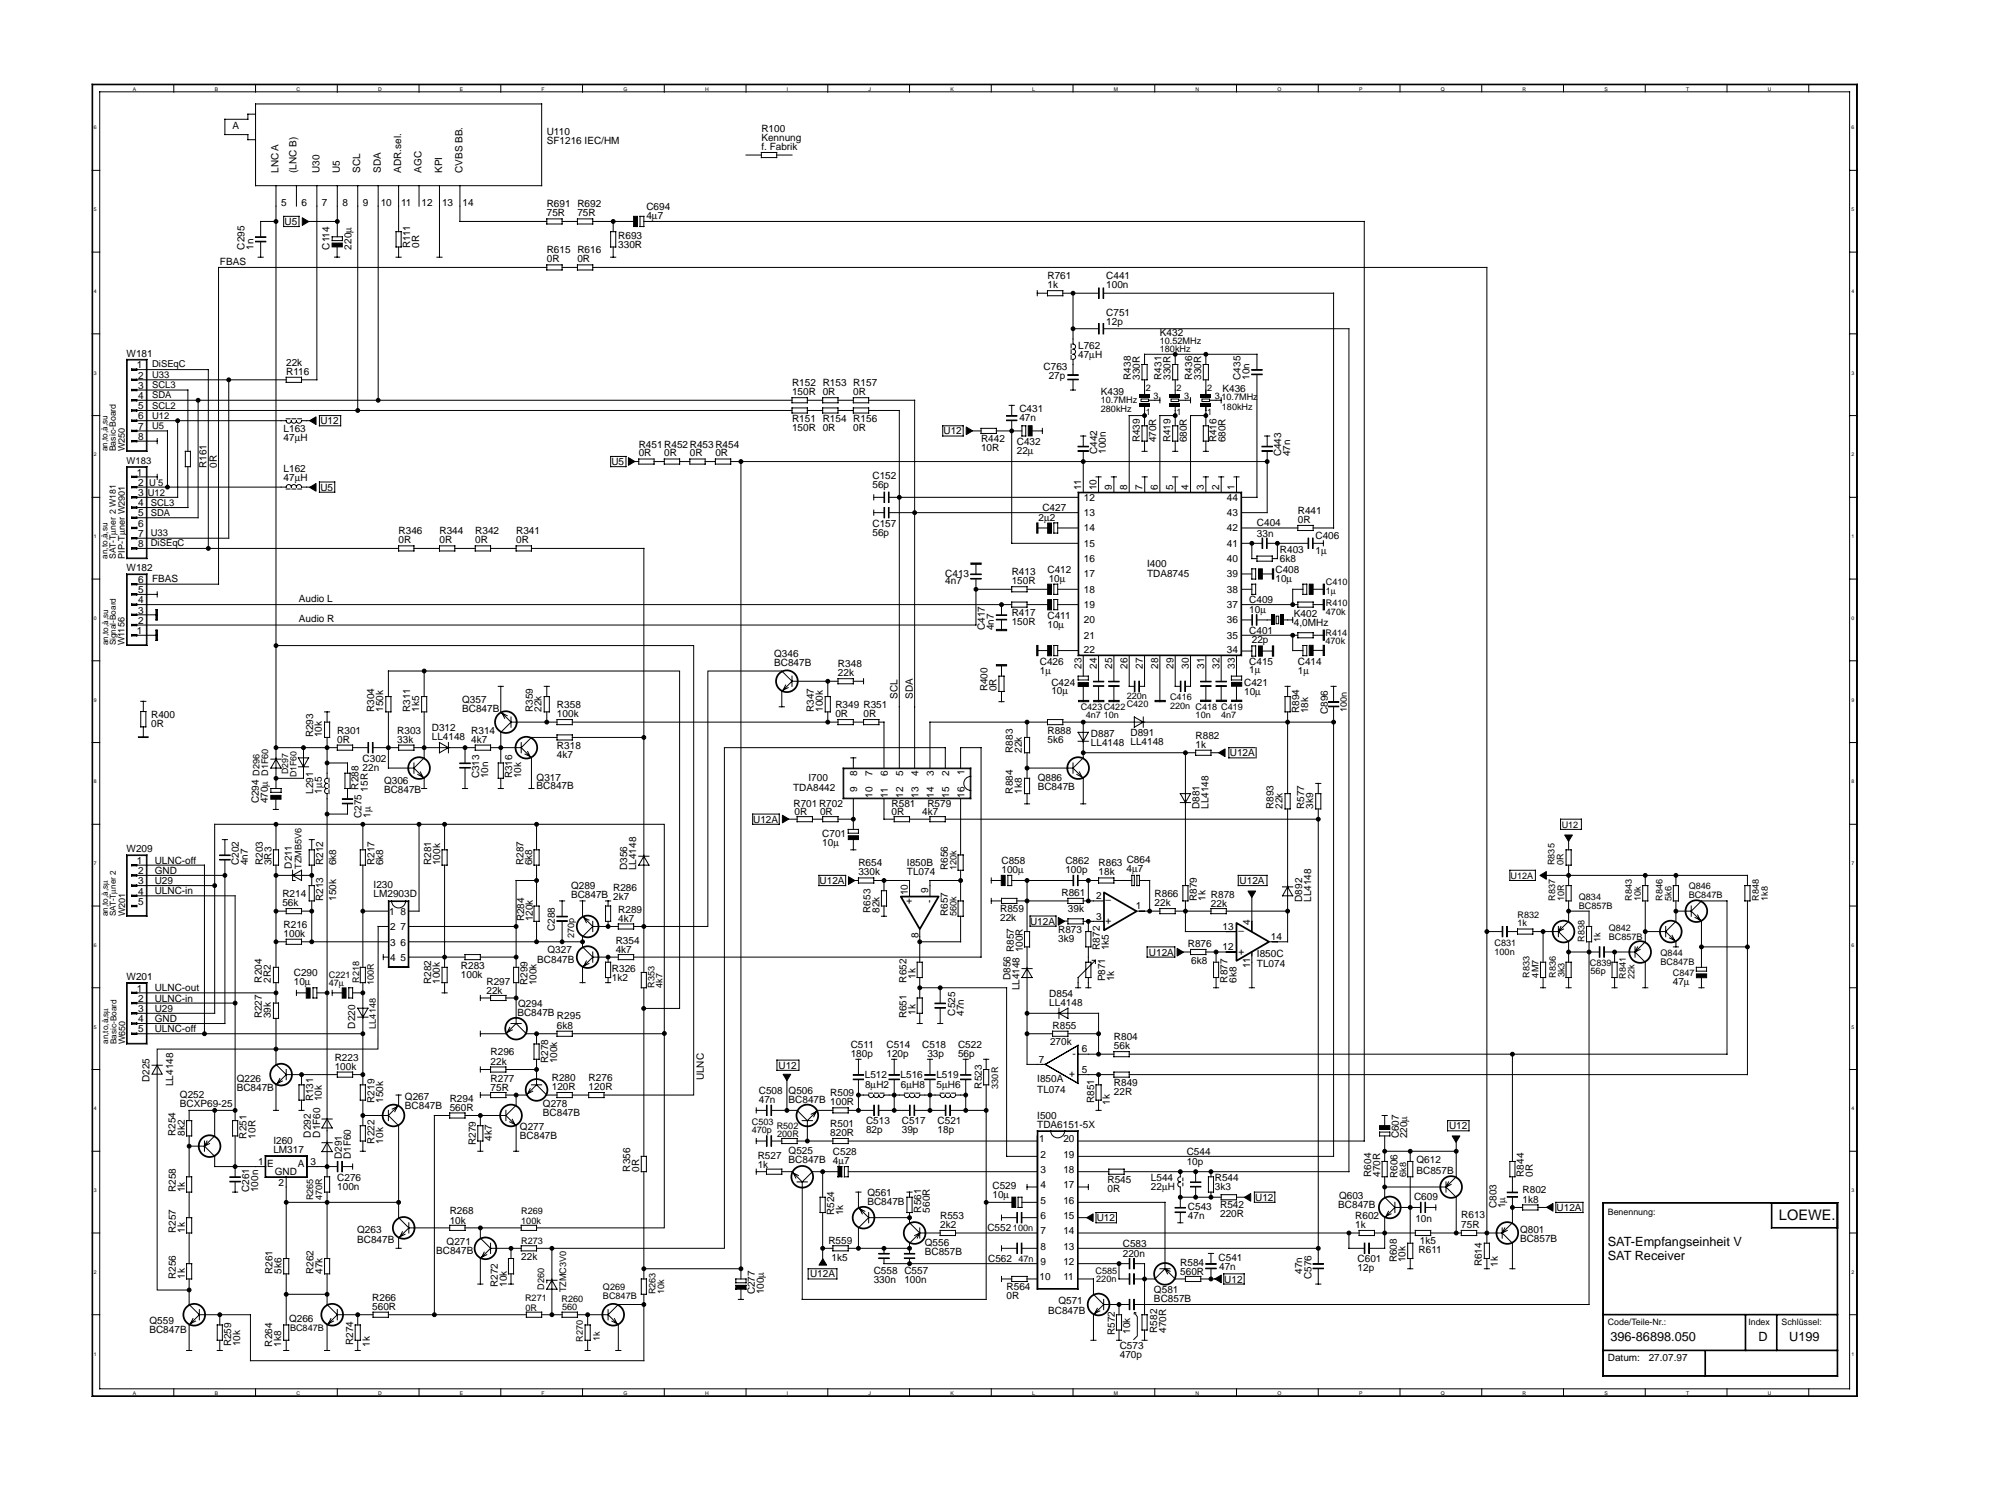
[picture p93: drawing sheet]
<svg xmlns="http://www.w3.org/2000/svg" width="400mm" height="300mm" viewBox="0 0 400 300" stroke-linecap="round" stroke-linejoin="round" font-family="sans-serif">
<defs><g id="words">
<text font-size="2.9" x="355.1" y="243.7">LOEWE.</text>
<g font-size="2.5">
<text x="320.9" y="251.6">SAT Receiver</text>
<text x="321" y="248.8">SAT-Empfangseinheit V</text>
<text x="321.5" y="267.6">396-86898.050</text>
<text x="351.1" y="267.6">D</text>
<text x="357.2" y="267.6">U199</text>
</g>
<g font-size="2">
<text x="46.4" y="25.9">A</text>
<text x="109.2" y="28.7">SF1216 IEC/HM</text>
<text x="109.2" y="26.9">U110</text>
<text x="152" y="26.4">R100</text>
<text x="152" y="28.1">Kennung</text>
<text x="152" y="29.9">f. Fabrik</text>
<text x="55.6" y="34.5" transform="rotate(-90 55.6 34.5)">LNC A</text>
<text x="59.2" y="34.5" transform="rotate(-90 59.2 34.5)">(LNC B)</text>
<text x="63.8" y="34.5" transform="rotate(-90 63.8 34.5)">U30</text>
<text x="67.8" y="34.5" transform="rotate(-90 67.8 34.5)">U5</text>
<text x="71.9" y="34.5" transform="rotate(-90 71.9 34.5)">SCL</text>
<text x="76" y="34.5" transform="rotate(-90 76 34.5)">SDA</text>
<text x="80.1" y="34.5" transform="rotate(-90 80.1 34.5)">ADR.sel.</text>
<text x="84.2" y="34.5" transform="rotate(-90 84.2 34.5)">AGC</text>
<text x="88.2" y="34.5" transform="rotate(-90 88.2 34.5)">KPI</text>
<text x="92.3" y="34.5" transform="rotate(-90 92.3 34.5)">CVBS BB.</text>
<text x="56.1" y="41.2">5</text>
<text x="60.2" y="41.2">6</text>
<text x="64.3" y="41.2">7</text>
<text x="68.4" y="41.2">8</text>
<text x="72.4" y="41.2">9</text>
<text x="76" y="41.2">10</text>
<text x="80.1" y="41.2">11</text>
<text x="84.2" y="41.2">12</text>
<text x="88.2" y="41.2">13</text>
<text x="92.3" y="41.2">14</text>
<text x="109.2" y="41.4">R691 R692</text>
<text x="129" y="41.9">C694</text>
<text x="56.8" y="44.9">U5</text>
<text x="109.2" y="43.2">75R</text>
<text x="115.3" y="43.2">75R</text>
<text x="123.4" y="47.8">R693</text>
<text x="129" y="43.7">4µ7</text>
<text x="43.9" y="52.9">FBAS</text>
<text x="48.8" y="49.8" transform="rotate(-90 48.8 49.8)">C295</text>
<text x="50.6" y="49.8" transform="rotate(-90 50.6 49.8)">1n</text>
<text x="65.8" y="49.8" transform="rotate(-90 65.8 49.8)">C114</text>
<text x="70.1" y="49.8" transform="rotate(-90 70.1 49.8)">220µ</text>
<text x="81.9" y="49.5" transform="rotate(-90 81.9 49.5)">R111</text>
<text x="83.7" y="49.5" transform="rotate(-90 83.7 49.5)">0R</text>
<text x="109.2" y="52.4">0R</text>
<text x="109.2" y="50.6">R615 R616</text>
<text x="115.3" y="52.4">0R</text>
<text x="123.4" y="49.6">330R</text>
<text x="209.1" y="57.5">1k</text>
<text x="209.1" y="55.7">R761</text>
<text x="220.8" y="57.5">100n</text>
<text x="220.8" y="55.7">C441</text>
<text x="220.8" y="63.1">C751</text>
<text x="220.8" y="64.9">12p</text>
<text x="25.3" y="71.2">W181</text>
<text x="215.2" y="69.7">L762</text>
<text x="215.2" y="71.5">47µH</text>
<text x="231.5" y="67.2">K432</text>
<text x="27.3" y="73.5">1</text>
<text x="27.6" y="75.6">2</text>
<text x="27.6" y="77.6">3</text>
<text x="57.1" y="73">22k</text>
<text x="57.1" y="74.8">R116</text>
<text x="158.1" y="77.1">R152 R153 R157</text>
<text x="208.3" y="73.8">C763</text>
<text x="209.4" y="75.6">27p</text>
<text x="225.7" y="75.8" transform="rotate(-90 225.7 75.8)">R438</text>
<text x="227.5" y="75.8" transform="rotate(-90 227.5 75.8)">330R</text>
<text x="231.8" y="75.8" transform="rotate(-90 231.8 75.8)">R431</text>
<text x="233.6" y="75.8" transform="rotate(-90 233.6 75.8)">330R</text>
<text x="238" y="75.8" transform="rotate(-90 238 75.8)">R436</text>
<text x="239.8" y="75.8" transform="rotate(-90 239.8 75.8)">330R</text>
<text x="247.7" y="75.8" transform="rotate(-90 247.7 75.8)">C435</text>
<text x="249.4" y="75.8" transform="rotate(-90 249.4 75.8)">10n</text>
<text x="27.6" y="79.7">4</text>
<text x="27.6" y="81.7">5</text>
<text x="27.6" y="83.7">6</text>
<text x="158.1" y="78.9">150R 0R</text>
<text x="170.3" y="78.9">0R</text>
<text x="203.5" y="82.2">C431</text>
<text x="203.5" y="84">47n</text>
<text x="219.8" y="78.8">K439</text>
<text x="244" y="78.2">K436</text>
<text x="27.6" y="85.8">7</text>
<text x="27.6" y="87.8">8</text>
<text x="56.6" y="86.3">L163</text>
<text x="56.6" y="88.1">47µH</text>
<text x="64" y="84.7">U12</text>
<text x="127.5" y="89.3">R451R452R453R454</text>
<text x="158.1" y="86">150R 0R</text>
<text x="158.1" y="84.2">R151 R154 R156</text>
<text x="170.3" y="86">0R</text>
<text x="188.3" y="86.7">U12</text>
<text x="195.8" y="88.3">R442</text>
<text x="203" y="88.8">C432</text>
<text x="227.6" y="88.3" transform="rotate(-90 227.6 88.3)">R439</text>
<text x="230.8" y="88.3" transform="rotate(-90 230.8 88.3)">470R</text>
<text x="233.7" y="88.3" transform="rotate(-90 233.7 88.3)">R419</text>
<text x="236.9" y="88.3" transform="rotate(-90 236.9 88.3)">680R</text>
<text x="242.9" y="88.3" transform="rotate(-90 242.9 88.3)">R416</text>
<text x="244.7" y="88.3" transform="rotate(-90 244.7 88.3)">680R</text>
<text x="27.3" y="95">1</text>
<text x="41.2" y="93.4" transform="rotate(-90 41.2 93.4)">R161</text>
<text x="43.3" y="93.4" transform="rotate(-90 43.3 93.4)">0R</text>
<text x="56.6" y="94.2">L162</text>
<text x="56.6" y="96">47µH</text>
<text x="122" y="92.9">U5</text>
<text x="127.5" y="91.1">0R</text>
<text x="132.6" y="91.1">0R</text>
<text x="137.7" y="91.1">0R</text>
<text x="142.8" y="91.1">0R</text>
<text x="174.2" y="95.7">C152</text>
<text x="195.8" y="90.1">10R</text>
<text x="203" y="90.6">22µ</text>
<text x="219" y="90.6" transform="rotate(-90 219 90.6)">C442</text>
<text x="220.8" y="90.6" transform="rotate(-90 220.8 90.6)">100n</text>
<text x="255.8" y="91.1" transform="rotate(-90 255.8 91.1)">C443</text>
<text x="257.6" y="91.1" transform="rotate(-90 257.6 91.1)">47n</text>
<text x="27.6" y="97">2</text>
<text x="27.6" y="99">3</text>
<text x="27.6" y="101.1">4</text>
<text x="64" y="98">U5</text>
<text x="174.2" y="97.5">56p</text>
<text x="208.1" y="102">C427</text>
<text x="215.8" y="97.9" transform="rotate(-90 215.8 97.9)">11</text>
<text x="216.4" y="100.1">12</text>
<text x="218.9" y="97.9" transform="rotate(-90 218.9 97.9)">10</text>
<text x="222" y="97.9" transform="rotate(-90 222 97.9)">9</text>
<text x="225" y="97.9" transform="rotate(-90 225 97.9)">8</text>
<text x="228.1" y="97.9" transform="rotate(-90 228.1 97.9)">7</text>
<text x="231.1" y="97.9" transform="rotate(-90 231.1 97.9)">6</text>
<text x="234.2" y="97.9" transform="rotate(-90 234.2 97.9)">5</text>
<text x="237.3" y="97.9" transform="rotate(-90 237.3 97.9)">4</text>
<text x="240.3" y="97.9" transform="rotate(-90 240.3 97.9)">3</text>
<text x="243.4" y="97.9" transform="rotate(-90 243.4 97.9)">2</text>
<text x="244.9" y="100.1">44</text>
<text x="246.4" y="97.9" transform="rotate(-90 246.4 97.9)">1</text>
<text x="27.6" y="103.1">5</text>
<text x="27.6" y="105.2">6</text>
<text x="27.6" y="107.2">7</text>
<text x="79.6" y="106.7">R346</text>
<text x="87.7" y="106.7">R344</text>
<text x="94.9" y="106.7">R342</text>
<text x="103" y="106.7">R341</text>
<text x="174.2" y="106.9">56p</text>
<text x="174.2" y="105.2">C157</text>
<text x="207.3" y="104">2µ2</text>
<text x="216.4" y="103">13</text>
<text x="216.4" y="106.1">14</text>
<text x="244.9" y="106.1">42</text>
<text x="244.9" y="103">43</text>
<text x="250.9" y="105.1">C404</text>
<text x="250.9" y="107.1">33n</text>
<text x="259.1" y="102.7">R441</text>
<text x="259.1" y="104.5">0R</text>
<text x="262.6" y="107.6">C406</text>
<text x="27.6" y="109.2">8</text>
<text x="79.6" y="108.5">0R</text>
<text x="87.7" y="108.5">0R</text>
<text x="94.9" y="108.5">0R</text>
<text x="103" y="108.5">0R</text>
<text x="216.4" y="109.1">15</text>
<text x="216.4" y="112.2">16</text>
<text x="229" y="113.2">I400</text>
<text x="244.9" y="112.2">40</text>
<text x="244.9" y="109.1">41</text>
<text x="255.5" y="110.3">R403</text>
<text x="255.5" y="112.1">6k8</text>
<text x="262.6" y="110.6">1µ</text>
<text x="25.3" y="114.1">W182</text>
<text x="27.6" y="118.4">5</text>
<text x="27.6" y="116.4">6</text>
<text x="30.4" y="116.1">FBAS</text>
<text x="188.7" y="115.1">C413</text>
<text x="188.7" y="116.6">4n7</text>
<text x="202" y="114.8">R413</text>
<text x="202" y="116.6">150R</text>
<text x="209.1" y="114.3">C412</text>
<text x="209.4" y="116.1">10µ</text>
<text x="216.4" y="115.3">17</text>
<text x="216.4" y="118.3">18</text>
<text x="229" y="115.1">TDA8745</text>
<text x="244.9" y="118.3">38</text>
<text x="244.9" y="115.3">39</text>
<text x="254.6" y="116.1">10µ</text>
<text x="254.6" y="114.3">C408</text>
<text x="27.6" y="124.5">2</text>
<text x="27.6" y="122.5">3</text>
<text x="27.6" y="120.5">4</text>
<text x="59.7" y="120.2">Audio L</text>
<text x="59.7" y="124.3">Audio R</text>
<text x="196.6" y="125.8" transform="rotate(-90 196.6 125.8)">C417</text>
<text x="198.4" y="125.8" transform="rotate(-90 198.4 125.8)">4n7</text>
<text x="202" y="123">R417</text>
<text x="202" y="124.8">150R</text>
<text x="209.1" y="125.3">10µ</text>
<text x="209.1" y="123.5">C411</text>
<text x="216.4" y="121.4">19</text>
<text x="216.4" y="124.4">20</text>
<text x="244.9" y="124.4">36</text>
<text x="244.9" y="121.4">37</text>
<text x="249.4" y="122.3">10µ</text>
<text x="249.4" y="120.4">C409</text>
<text x="258.3" y="125">4,0MHz</text>
<text x="258.3" y="123.3">K402</text>
<text x="27.3" y="126.6">1</text>
<text x="154.5" y="131.2">Q346</text>
<text x="216.4" y="127.5">21</text>
<text x="216.4" y="130.5">22</text>
<text x="244.9" y="130.5">34</text>
<text x="244.9" y="127.5">35</text>
<text x="249.4" y="126.6">C401</text>
<text x="249.9" y="128.5">22p</text>
<text x="154.5" y="132.9">BC847B</text>
<text x="167.3" y="135">22k</text>
<text x="167.3" y="133.2">R348</text>
<text x="207.6" y="134.5">1µ</text>
<text x="207.6" y="132.7">C426</text>
<text x="209.9" y="136.9">C424</text>
<text x="215.9" y="133.5" transform="rotate(-90 215.9 133.5)">23</text>
<text x="218.9" y="133.5" transform="rotate(-90 218.9 133.5)">24</text>
<text x="222" y="133.5" transform="rotate(-90 222 133.5)">25</text>
<text x="225.1" y="133.5" transform="rotate(-90 225.1 133.5)">26</text>
<text x="228.1" y="133.5" transform="rotate(-90 228.1 133.5)">27</text>
<text x="231.2" y="133.5" transform="rotate(-90 231.2 133.5)">28</text>
<text x="234.2" y="133.5" transform="rotate(-90 234.2 133.5)">29</text>
<text x="237.3" y="133.5" transform="rotate(-90 237.3 133.5)">30</text>
<text x="240.4" y="133.5" transform="rotate(-90 240.4 133.5)">31</text>
<text x="243.4" y="133.5" transform="rotate(-90 243.4 133.5)">32</text>
<text x="246.5" y="133.5" transform="rotate(-90 246.5 133.5)">33</text>
<text x="248.4" y="137">C421</text>
<text x="249.4" y="132.7">C415</text>
<text x="249.4" y="134.4">1µ</text>
<text x="259.1" y="132.7">C414</text>
<text x="259.1" y="134.5">1µ</text>
<text x="30.2" y="143.4">R400</text>
<text x="74.7" y="142.1" transform="rotate(-90 74.7 142.1)">R304</text>
<text x="76.5" y="142.1" transform="rotate(-90 76.5 142.1)">150k</text>
<text x="81.9" y="142.1" transform="rotate(-90 81.9 142.1)">R311</text>
<text x="83.7" y="142.1" transform="rotate(-90 83.7 142.1)">1k5</text>
<text x="92.3" y="142.1">BC847B</text>
<text x="92.3" y="140.3">Q357</text>
<text x="106.3" y="142.1" transform="rotate(-90 106.3 142.1)">R359</text>
<text x="108.1" y="142.1" transform="rotate(-90 108.1 142.1)">22k</text>
<text x="111.2" y="141.4">R358</text>
<text x="111.2" y="143.1">100k</text>
<text x="162.4" y="142.1" transform="rotate(-90 162.4 142.1)">R347</text>
<text x="164.2" y="142.1" transform="rotate(-90 164.2 142.1)">100k</text>
<text x="166.8" y="143.1">0R</text>
<text x="166.8" y="141.4">R349 R351</text>
<text x="172.4" y="143.1">0R</text>
<text x="179.2" y="139.6" transform="rotate(-90 179.2 139.6)">SCL</text>
<text x="182.2" y="139.6" transform="rotate(-90 182.2 139.6)">SDA</text>
<text x="197.1" y="138" transform="rotate(-90 197.1 138)">R400</text>
<text x="198.9" y="138" transform="rotate(-90 198.9 138)">0R</text>
<text x="209.9" y="138.6">10µ</text>
<text x="248.4" y="138.8">10µ</text>
<text x="259.3" y="142.4" transform="rotate(-90 259.3 142.4)">R894</text>
<text x="261.1" y="142.4" transform="rotate(-90 261.1 142.4)">18k</text>
<text x="265.1" y="142.6" transform="rotate(-90 265.1 142.6)">C896</text>
<text x="30.2" y="145.2">0R</text>
<text x="62.5" y="147.2" transform="rotate(-90 62.5 147.2)">R293</text>
<text x="64.3" y="147.2" transform="rotate(-90 64.3 147.2)">10k</text>
<text x="67.3" y="146.5">R301</text>
<text x="67.3" y="148.2">0R</text>
<text x="79.3" y="148.2">33k</text>
<text x="79.3" y="146.5">R303</text>
<text x="86.2" y="147.7">LL4148</text>
<text x="86.2" y="145.9">D312</text>
<text x="94.1" y="148.3">4k7</text>
<text x="94.1" y="146.5">R314</text>
<text x="111.2" y="149.5">R318</text>
<text x="209.1" y="148.2">5k6</text>
<text x="209.1" y="146.5">R888</text>
<text x="217.8" y="149">LL4148 LL4148</text>
<text x="217.8" y="147.2">D887</text>
<text x="225.7" y="147">D891</text>
<text x="238.7" y="149.3">1k</text>
<text x="238.7" y="147.5">R882</text>
<text x="72.4" y="153.9">22n</text>
<text x="72.4" y="152.1">C302</text>
<text x="95.6" y="155.4" transform="rotate(-90 95.6 155.4)">C313</text>
<text x="97.4" y="155.4" transform="rotate(-90 97.4 155.4)">10n</text>
<text x="102.3" y="155.4" transform="rotate(-90 102.3 155.4)">R316</text>
<text x="104.1" y="155.4" transform="rotate(-90 104.1 155.4)">10k</text>
<text x="107.1" y="155.9">Q317</text>
<text x="111.2" y="151.3">4k7</text>
<text x="161.4" y="156">I700</text>
<text x="171.1" y="155" transform="rotate(-90 171.1 155)">8</text>
<text x="174.2" y="155" transform="rotate(-90 174.2 155)">7</text>
<text x="177.2" y="155" transform="rotate(-90 177.2 155)">6</text>
<text x="180.3" y="155" transform="rotate(-90 180.3 155)">5</text>
<text x="183.3" y="155" transform="rotate(-90 183.3 155)">4</text>
<text x="186.4" y="155" transform="rotate(-90 186.4 155)">3</text>
<text x="189.5" y="155" transform="rotate(-90 189.5 155)">2</text>
<text x="192.5" y="154.8" transform="rotate(-90 192.5 154.8)">1</text>
<text x="202.2" y="150.3" transform="rotate(-90 202.2 150.3)">R883</text>
<text x="204" y="150.3" transform="rotate(-90 204 150.3)">22k</text>
<text x="207.2" y="155.9">Q886</text>
<text x="245.5" y="151">U12A</text>
<text x="51.7" y="160.4" transform="rotate(-90 51.7 160.4)">C294 D296</text>
<text x="53.5" y="160.4" transform="rotate(-90 53.5 160.4)">470µ D1F60</text>
<text x="62.5" y="158.4" transform="rotate(-90 62.5 158.4)">L291</text>
<text x="64.3" y="158.4" transform="rotate(-90 64.3 158.4)">1µ5</text>
<text x="71.6" y="157.6" transform="rotate(-90 71.6 157.6)">R288</text>
<text x="73.4" y="158" transform="rotate(-90 73.4 158)">15R</text>
<text x="76.7" y="158.3">BC847B</text>
<text x="76.7" y="156.5">Q306</text>
<text x="107.1" y="157.4">BC847B</text>
<text x="158.3" y="157.9">TDA8442</text>
<text x="158.4" y="161.1">R701R702</text>
<text x="171.1" y="158.2" transform="rotate(-90 171.1 158.2)">9</text>
<text x="174.2" y="159.2" transform="rotate(-90 174.2 159.2)">10</text>
<text x="177.2" y="159.2" transform="rotate(-90 177.2 159.2)">11</text>
<text x="178" y="161.1">R581</text>
<text x="180.3" y="159.2" transform="rotate(-90 180.3 159.2)">12</text>
<text x="183.3" y="159.2" transform="rotate(-90 183.3 159.2)">13</text>
<text x="185.1" y="161.1">R579</text>
<text x="186.4" y="159.2" transform="rotate(-90 186.4 159.2)">14</text>
<text x="189.5" y="159.2" transform="rotate(-90 189.5 159.2)">15</text>
<text x="192.5" y="159.2" transform="rotate(-90 192.5 159.2)">16</text>
<text x="202.2" y="158.4" transform="rotate(-90 202.2 158.4)">R884</text>
<text x="204" y="158.4" transform="rotate(-90 204 158.4)">1k8</text>
<text x="207.2" y="157.7">BC847B</text>
<text x="239.4" y="161.5" transform="rotate(-90 239.4 161.5)">D881</text>
<text x="241.2" y="161.5" transform="rotate(-90 241.2 161.5)">LL4148</text>
<text x="254.2" y="161.5" transform="rotate(-90 254.2 161.5)">R893</text>
<text x="256" y="161.5" transform="rotate(-90 256 161.5)">22k</text>
<text x="260.4" y="161.5" transform="rotate(-90 260.4 161.5)">R577</text>
<text x="262.1" y="161.5" transform="rotate(-90 262.1 161.5)">3k9</text>
<text x="72.2" y="163.3" transform="rotate(-90 72.2 163.3)">C275</text>
<text x="74" y="163.3" transform="rotate(-90 74 163.3)">1µ</text>
<text x="150.3" y="164.3">U12A</text>
<text x="158.6" y="162.7">0R</text>
<text x="163.7" y="162.7">0R</text>
<text x="164.1" y="167.1">C701</text>
<text x="178" y="162.8">0R</text>
<text x="184.1" y="162.8">4k7</text>
<text x="25.3" y="170.2">W209</text>
<text x="27.3" y="172.5">1</text>
<text x="30.9" y="172.4">ULNC-off</text>
<text x="47.7" y="172.7" transform="rotate(-90 47.7 172.7)">C202</text>
<text x="49.5" y="172.7" transform="rotate(-90 49.5 172.7)">4n7</text>
<text x="52.4" y="172.7" transform="rotate(-90 52.4 172.7)">R203</text>
<text x="54.2" y="172.7" transform="rotate(-90 54.2 172.7)">3R3</text>
<text x="58.3" y="173.4" transform="rotate(-90 58.3 173.4)">D211</text>
<text x="64.5" y="172.7" transform="rotate(-90 64.5 172.7)">R212</text>
<text x="67.1" y="172.7" transform="rotate(-90 67.1 172.7)">6k8</text>
<text x="74.7" y="172.7" transform="rotate(-90 74.7 172.7)">R217</text>
<text x="76.5" y="172.7" transform="rotate(-90 76.5 172.7)">6k8</text>
<text x="86.1" y="172.7" transform="rotate(-90 86.1 172.7)">R281</text>
<text x="87.9" y="172.7" transform="rotate(-90 87.9 172.7)">100k</text>
<text x="104.5" y="172.7" transform="rotate(-90 104.5 172.7)">R287</text>
<text x="106.2" y="172.7" transform="rotate(-90 106.2 172.7)">6k8</text>
<text x="125.2" y="173.7" transform="rotate(-90 125.2 173.7)">D356</text>
<text x="127" y="173.7" transform="rotate(-90 127 173.7)">LL4148</text>
<text x="164.1" y="168.8">10µ</text>
<text x="171.4" y="173">R654</text>
<text x="181.1" y="173">I850B</text>
<text x="189.2" y="173.7" transform="rotate(-90 189.2 173.7)">R656</text>
<text x="199.9" y="172.5">C858</text>
<text x="212.7" y="172.5">C862</text>
<text x="219.3" y="173">R863</text>
<text x="224.9" y="174">4µ7</text>
<text x="224.9" y="172.2">C864</text>
<text x="27.6" y="174.5">2</text>
<text x="27.6" y="176.5">3</text>
<text x="27.6" y="178.6">4</text>
<text x="30.9" y="174.5">GND</text>
<text x="30.9" y="176.5">U29</text>
<text x="30.9" y="178.5">ULNC-in</text>
<text x="56.4" y="179.1">R214</text>
<text x="64.5" y="179.9" transform="rotate(-90 64.5 179.9)">R213</text>
<text x="67.1" y="179.9" transform="rotate(-90 67.1 179.9)">150k</text>
<text x="74.6" y="179.1">LM2903D</text>
<text x="74.6" y="177.3">I230</text>
<text x="114" y="179.4">BC847B 2k7</text>
<text x="114" y="177.6">Q289</text>
<text x="122.4" y="177.8">R286</text>
<text x="163.6" y="176.5">U12A</text>
<text x="171.4" y="174.8">330k</text>
<text x="181.1" y="174.8">TL074</text>
<text x="181.2" y="178.8" transform="rotate(-90 181.2 178.8)">10</text>
<text x="185.3" y="178.3" transform="rotate(-90 185.3 178.3)">9</text>
<text x="199.9" y="174.3">100µ</text>
<text x="211.9" y="179">R861</text>
<text x="212.7" y="174.3">100p</text>
<text x="218.8" y="179.5">2</text>
<text x="219.3" y="174.8">18k</text>
<text x="230.5" y="179.2">R866</text>
<text x="238.9" y="179.9" transform="rotate(-90 238.9 179.9)">R879</text>
<text x="240.6" y="179.9" transform="rotate(-90 240.6 179.9)">1k</text>
<text x="241.7" y="179.4">R878</text>
<text x="247.4" y="176.5">U12A</text>
<text x="27.6" y="180.6">5</text>
<text x="56.4" y="180.9">56k</text>
<text x="56.6" y="185.2">R216</text>
<text x="77.7" y="182.7">1</text>
<text x="77.9" y="185.7">2</text>
<text x="80" y="185.7">7</text>
<text x="80" y="182.7">8</text>
<text x="104.7" y="183.9" transform="rotate(-90 104.7 183.9)">R284</text>
<text x="106.3" y="183.9" transform="rotate(-90 106.3 183.9)">120k</text>
<text x="110.8" y="185.8" transform="rotate(-90 110.8 185.8)">C288</text>
<text x="123.4" y="182.4">R289</text>
<text x="123.4" y="184.1">4k7</text>
<text x="173.8" y="182.2" transform="rotate(-90 173.8 182.2)">R653</text>
<text x="175.6" y="182.2" transform="rotate(-90 175.6 182.2)">82k</text>
<text x="182.1" y="180.5" transform="rotate(-90 182.1 180.5)">+</text>
<text x="186.2" y="180.2" transform="rotate(-90 186.2 180.2)">-</text>
<text x="189.2" y="182.9" transform="rotate(-90 189.2 182.9)">R657</text>
<text x="199.7" y="183.9">22k</text>
<text x="199.7" y="182.2">R859</text>
<text x="205.6" y="184.6">U12A</text>
<text x="213.2" y="182.1">39k</text>
<text x="218.8" y="183.6">3</text>
<text x="220.7" y="180.4">–</text>
<text x="220.7" y="184.5">+</text>
<text x="226.7" y="181.4">1</text>
<text x="230.5" y="180.9">22k</text>
<text x="241.7" y="181.1">22k</text>
<text x="244" y="185.7">13</text>
<text x="249.5" y="184.7" transform="rotate(-90 249.5 184.7)">4</text>
<text x="260" y="180" transform="rotate(-90 260 180)">D892</text>
<text x="261.8" y="180" transform="rotate(-90 261.8 180)">LL4148</text>
<text x="56.6" y="187">100k</text>
<text x="77.9" y="188.8">3</text>
<text x="77.9" y="191.9">4 5</text>
<text x="80" y="188.8">6</text>
<text x="109.3" y="190.4">Q327</text>
<text x="122.9" y="188.4">R354</text>
<text x="122.9" y="190.2">4k7</text>
<text x="183.3" y="187.3" transform="rotate(-90 183.3 187.3)">8</text>
<text x="202.4" y="190.1" transform="rotate(-90 202.4 190.1)">R857</text>
<text x="204.2" y="190.1" transform="rotate(-90 204.2 190.1)">100R</text>
<text x="211.2" y="186.3">R873</text>
<text x="211.2" y="188.1">3k9</text>
<text x="219.6" y="189.6" transform="rotate(-90 219.6 189.6)">R872</text>
<text x="221.3" y="189.7" transform="rotate(-90 221.3 189.7)">1k5</text>
<text x="229.3" y="190.8">U12A</text>
<text x="237.1" y="189.1">R876</text>
<text x="244" y="189.7">12</text>
<text x="247.2" y="190.6">+</text>
<text x="247.2" y="186.5">–</text>
<text x="250.9" y="191.1">I850C</text>
<text x="253.7" y="187.7">14</text>
<text x="25.3" y="195.7">W201</text>
<text x="27.3" y="198">1</text>
<text x="30.9" y="197.9">ULNC-out</text>
<text x="52.3" y="196.2" transform="rotate(-90 52.3 196.2)">R204</text>
<text x="54.1" y="196.2" transform="rotate(-90 54.1 196.2)">2R2</text>
<text x="58.7" y="196.7">10µ</text>
<text x="58.7" y="194.9">C290</text>
<text x="86" y="196.4" transform="rotate(-90 86 196.4)">R282</text>
<text x="87.8" y="196.4" transform="rotate(-90 87.8 196.4)">100k</text>
<text x="92" y="193.4">R283</text>
<text x="92" y="195.2">100k</text>
<text x="97.1" y="196.6">R297</text>
<text x="105.3" y="196.7" transform="rotate(-90 105.3 196.7)">R299</text>
<text x="107.1" y="196.7" transform="rotate(-90 107.1 196.7)">100k</text>
<text x="107.2" y="192.3">BC847B</text>
<text x="122.2" y="195.9">1k2</text>
<text x="122.2" y="194.1">R326</text>
<text x="181" y="196.2" transform="rotate(-90 181 196.2)">R652</text>
<text x="182.7" y="195.4" transform="rotate(-90 182.7 195.4)">1k</text>
<text x="201.7" y="195.7" transform="rotate(-90 201.7 195.7)">D856</text>
<text x="203.5" y="197.7" transform="rotate(-90 203.5 197.7)">LL4148</text>
<text x="220.6" y="195.9" transform="rotate(-90 220.6 195.9)">P871</text>
<text x="222.4" y="195.9" transform="rotate(-90 222.4 195.9)">1k</text>
<text x="237.8" y="192.5">6k8</text>
<text x="245.1" y="196.2" transform="rotate(-90 245.1 196.2)">R877</text>
<text x="246.8" y="196.2" transform="rotate(-90 246.8 196.2)">6k8</text>
<text x="249.6" y="193.2" transform="rotate(-90 249.6 193.2)">11</text>
<text x="250.9" y="193">TL074</text>
<text x="333.9" y="196.6">47µ</text>
<text x="27.6" y="200">2</text>
<text x="27.6" y="202">3</text>
<text x="30.9" y="202">U29</text>
<text x="30.9" y="200">ULNC-in</text>
<text x="52.3" y="203.3" transform="rotate(-90 52.3 203.3)">R227</text>
<text x="54.1" y="203.3" transform="rotate(-90 54.1 203.3)">39k</text>
<text x="97.1" y="198.4">22k</text>
<text x="103.3" y="202.8">BC847B</text>
<text x="103.4" y="201">Q294</text>
<text x="111.2" y="203.4">R295</text>
<text x="181" y="203.3" transform="rotate(-90 181 203.3)">R651</text>
<text x="182.7" y="202.6" transform="rotate(-90 182.7 202.6)">1k</text>
<text x="190.6" y="202.8" transform="rotate(-90 190.6 202.8)">C525</text>
<text x="192.4" y="202.8" transform="rotate(-90 192.4 202.8)">47n</text>
<text x="209.5" y="199">D854</text>
<text x="209.5" y="200.9">LL4148</text>
<text x="27.6" y="204.1">4</text>
<text x="27.6" y="206.1">5</text>
<text x="30.9" y="204">GND</text>
<text x="30.9" y="206.1">ULNC-off</text>
<text x="70.9" y="205.4" transform="rotate(-90 70.9 205.4)">D220</text>
<text x="111.2" y="205.5">6k8</text>
<text x="169.8" y="209.2">C511</text>
<text x="177" y="209.2">C514</text>
<text x="184.1" y="209.2">C518</text>
<text x="191.3" y="209.2">C522</text>
<text x="209.6" y="208.7">270k</text>
<text x="210.1" y="205.5">R855</text>
<text x="222.4" y="209.4">56k</text>
<text x="222.4" y="207.7">R804</text>
<text x="66.8" y="213.7">100k</text>
<text x="66.8" y="211.9">R223</text>
<text x="97.9" y="212.7">22k</text>
<text x="97.9" y="210.7">R296</text>
<text x="97.9" y="216">R277</text>
<text x="109.4" y="212.3" transform="rotate(-90 109.4 212.3)">R278</text>
<text x="110.2" y="215.8">R280</text>
<text x="111.2" y="212.3" transform="rotate(-90 111.2 212.3)">100k</text>
<text x="117.5" y="215.8">R276</text>
<text x="140.5" y="215.7" transform="rotate(-90 140.5 215.7)">ULNC</text>
<text x="155.4" y="213.4">U12</text>
<text x="169.8" y="211">180p</text>
<text x="172.6" y="215.3">L512</text>
<text x="177" y="211">120p</text>
<text x="179.8" y="215.3">L516</text>
<text x="185.1" y="211">33p</text>
<text x="186.9" y="215.3">L519</text>
<text x="191.3" y="211">56p</text>
<text x="207.4" y="212.1">7</text>
<text x="213.4" y="215">+</text>
<text x="214.1" y="211">-</text>
<text x="216" y="214.1">5</text>
<text x="216" y="210">6</text>
<text x="29.8" y="216" transform="rotate(-90 29.8 216)">D225</text>
<text x="34.5" y="216.8" transform="rotate(-90 34.5 216.8)">LL4148</text>
<text x="35.9" y="221.1">BCXP69-25</text>
<text x="35.9" y="219.3">Q252</text>
<text x="47.3" y="217.8">BC847B</text>
<text x="47.3" y="216">Q226</text>
<text x="62.5" y="219.9" transform="rotate(-90 62.5 219.9)">R131</text>
<text x="64.3" y="219.9" transform="rotate(-90 64.3 219.9)">10k</text>
<text x="74.7" y="220.2" transform="rotate(-90 74.7 220.2)">R219</text>
<text x="76.5" y="220.2" transform="rotate(-90 76.5 220.2)">150k</text>
<text x="80.8" y="221.4">BC847B</text>
<text x="80.8" y="219.6">Q267</text>
<text x="89.8" y="220">R294</text>
<text x="89.8" y="221.8">560R</text>
<text x="97.9" y="217.8">75R</text>
<text x="108.4" y="220.9">Q278</text>
<text x="110.2" y="217.6">120R</text>
<text x="117.5" y="217.6">120R</text>
<text x="151.5" y="220.1">47n</text>
<text x="151.5" y="218.4">C508</text>
<text x="157.4" y="218.4">Q506</text>
<text x="157.4" y="220.2">BC847B</text>
<text x="165.8" y="220.7">100R</text>
<text x="165.8" y="218.9">R509</text>
<text x="172.7" y="217.2">8µH2</text>
<text x="179.8" y="217.2">6µH8</text>
<text x="187" y="217.2">5µH6</text>
<text x="196" y="217.3" transform="rotate(-90 196 217.3)">R523</text>
<text x="207.1" y="216.1">I850A</text>
<text x="207.1" y="218.1">TL074</text>
<text x="218.4" y="220.2" transform="rotate(-90 218.4 220.2)">R851</text>
<text x="221.6" y="220.6" transform="rotate(-90 221.6 220.6)">1k</text>
<text x="222.4" y="218.6">22R</text>
<text x="222.4" y="216.8">R849</text>
<text x="35.1" y="226.8" transform="rotate(-90 35.1 226.8)">R254</text>
<text x="36.9" y="226.8" transform="rotate(-90 36.9 226.8)">8k2</text>
<text x="49.2" y="227.3" transform="rotate(-90 49.2 227.3)">R251</text>
<text x="51" y="227.3" transform="rotate(-90 51 227.3)">10R</text>
<text x="62.1" y="227.1" transform="rotate(-90 62.1 227.1)">D292</text>
<text x="63.9" y="227.1" transform="rotate(-90 63.9 227.1)">D1F60</text>
<text x="98.2" y="227.8" transform="rotate(-90 98.2 227.8)">4k7</text>
<text x="103.8" y="227.3">BC847B</text>
<text x="103.8" y="225.5">Q277</text>
<text x="108.4" y="222.7">BC847B</text>
<text x="165.8" y="226.8">820R</text>
<text x="165.8" y="225">R501</text>
<text x="172.9" y="226.3">82p</text>
<text x="172.9" y="224.5">C513</text>
<text x="180" y="226.3">39p</text>
<text x="180" y="224.5">C517</text>
<text x="187.2" y="226.3">18p</text>
<text x="187.2" y="224.5">C521</text>
<text x="207.1" y="225.2">TDA6151-5X</text>
<text x="207.1" y="223.5">I500</text>
<text x="279.2" y="227.3" transform="rotate(-90 279.2 227.3)">C607</text>
<text x="280.9" y="227.3" transform="rotate(-90 280.9 227.3)">220µ</text>
<text x="289.3" y="225.5">U12</text>
<text x="51.5" y="232.5">1</text>
<text x="53.3" y="232.9">E</text>
<text x="54.6" y="228.4">I260</text>
<text x="54.6" y="230.2">LM317</text>
<text x="59.4" y="232.9">A</text>
<text x="62" y="232.5">3</text>
<text x="68.2" y="231.4" transform="rotate(-90 68.2 231.4)">D291</text>
<text x="70.1" y="231.4" transform="rotate(-90 70.1 231.4)">D1F60</text>
<text x="74.7" y="228.3" transform="rotate(-90 74.7 228.3)">R222</text>
<text x="76.5" y="228.3" transform="rotate(-90 76.5 228.3)">10k</text>
<text x="95" y="228.6" transform="rotate(-90 95 228.6)">R279</text>
<text x="125.8" y="233.9" transform="rotate(-90 125.8 233.9)">R356</text>
<text x="127.6" y="233.9" transform="rotate(-90 127.6 233.9)">0R</text>
<text x="151.3" y="233.1">1k</text>
<text x="151.3" y="231.3">R527</text>
<text x="157.4" y="232.2">BC847B</text>
<text x="157.4" y="230.5">Q525</text>
<text x="166.3" y="230.6">C528</text>
<text x="166.3" y="232.4">4µ7</text>
<text x="207.5" y="228.1">1</text>
<text x="207.7" y="231.1">2</text>
<text x="212.3" y="231.1">19</text>
<text x="212.3" y="228.1">20</text>
<text x="236.9" y="230.5">C544</text>
<text x="236.9" y="232.6">10p</text>
<text x="282.8" y="232.3">Q612</text>
<text x="35.1" y="238" transform="rotate(-90 35.1 238)">R258</text>
<text x="36.9" y="238" transform="rotate(-90 36.9 238)">1k</text>
<text x="49.7" y="238" transform="rotate(-90 49.7 238)">C261</text>
<text x="51.5" y="238" transform="rotate(-90 51.5 238)">100n</text>
<text x="54.8" y="234.6">GND</text>
<text x="55.6" y="236.9">2</text>
<text x="67.3" y="237.5">100n</text>
<text x="67.3" y="235.7">C276</text>
<text x="173.1" y="238.8">Q561</text>
<text x="198.1" y="239.2">10µ</text>
<text x="198.1" y="237.4">C529</text>
<text x="207.7" y="234.2">3</text>
<text x="207.7" y="237.2">4</text>
<text x="212.3" y="237.2">17</text>
<text x="212.3" y="234.2">18</text>
<text x="221.1" y="236.2">R545</text>
<text x="221.1" y="238">0R</text>
<text x="229.7" y="237.5">22µH</text>
<text x="229.7" y="235.7">L544</text>
<text x="242.5" y="235.7">R544</text>
<text x="242.5" y="237.5">3k3</text>
<text x="250.6" y="239.7">U12</text>
<text x="267.3" y="239.3">Q603</text>
<text x="273.7" y="234.9" transform="rotate(-90 273.7 234.9)">R604</text>
<text x="275.5" y="234.9" transform="rotate(-90 275.5 234.9)">470R</text>
<text x="279" y="235.2" transform="rotate(-90 279 235.2)">R606</text>
<text x="282.3" y="239.6">C609</text>
<text x="282.8" y="234.3">BC857B</text>
<text x="304" y="238.2">R802</text>
<text x="304.2" y="234.9" transform="rotate(-90 304.2 234.9)">R844</text>
<text x="306" y="234.9" transform="rotate(-90 306 234.9)">0R</text>
<text x="89.8" y="244.3">10k</text>
<text x="89.8" y="242.4">R268</text>
<text x="166.5" y="242.6" transform="rotate(-90 166.5 242.6)">R524</text>
<text x="168.3" y="242.6" transform="rotate(-90 168.3 242.6)">1k</text>
<text x="173.1" y="240.5">BC847B</text>
<text x="183.9" y="242.1" transform="rotate(-90 183.9 242.1)">R561</text>
<text x="185.6" y="242.1" transform="rotate(-90 185.6 242.1)">560R</text>
<text x="187.7" y="245.1">2k2</text>
<text x="187.7" y="243.3">R553</text>
<text x="197.1" y="245.8">C552</text>
<text x="207.7" y="240.3">5</text>
<text x="207.7" y="243.4">6</text>
<text x="212.3" y="243.4">15</text>
<text x="212.3" y="240.3">16</text>
<text x="218.9" y="243.8">U12</text>
<text x="237.1" y="243.4">47n</text>
<text x="237.1" y="241.6">C543</text>
<text x="243.6" y="243">220R</text>
<text x="243.6" y="241.3">R542</text>
<text x="267.1" y="241.1">BC847B</text>
<text x="270.5" y="245.2">1k</text>
<text x="270.5" y="243.5">R602</text>
<text x="282.5" y="243.9">10n</text>
<text x="291.7" y="245.1">75R</text>
<text x="291.7" y="243.1">R613</text>
<text x="298.8" y="241.2" transform="rotate(-90 298.8 241.2)">C803</text>
<text x="300.4" y="241.2" transform="rotate(-90 300.4 241.2)">1µ</text>
<text x="304" y="240.1">1k8</text>
<text x="310.7" y="241.8">U12A</text>
<text x="35.1" y="246.2" transform="rotate(-90 35.1 246.2)">R257</text>
<text x="36.9" y="246.2" transform="rotate(-90 36.9 246.2)">1k</text>
<text x="71.3" y="248.1">BC847B</text>
<text x="71.3" y="246.2">Q263</text>
<text x="87.1" y="250.4">BC847B</text>
<text x="89.2" y="248.6">Q271</text>
<text x="104.1" y="251.5">22k</text>
<text x="165.4" y="248.3">R559</text>
<text x="166" y="251.7">1k5</text>
<text x="184.6" y="250.5">BC857B</text>
<text x="184.6" y="248.7">Q556</text>
<text x="197.3" y="251.9">C562</text>
<text x="207.7" y="246.4">7</text>
<text x="207.7" y="249.5">8</text>
<text x="212.3" y="249.5">13</text>
<text x="212.3" y="246.4">14</text>
<text x="224.1" y="250.9">220n</text>
<text x="224.1" y="248.9">C583</text>
<text x="243.3" y="251.8">C541</text>
<text x="283.2" y="250.1">R611</text>
<text x="283.4" y="248.3">1k5</text>
<text x="303.4" y="247.9">BC857B</text>
<text x="303.4" y="246.2">Q801</text>
<text x="35.1" y="255.3" transform="rotate(-90 35.1 255.3)">R256</text>
<text x="36.9" y="255.3" transform="rotate(-90 36.9 255.3)">1k</text>
<text x="54.4" y="254.3" transform="rotate(-90 54.4 254.3)">R261</text>
<text x="56.2" y="254.3" transform="rotate(-90 56.2 254.3)">5k6</text>
<text x="62.6" y="254.3" transform="rotate(-90 62.6 254.3)">R262</text>
<text x="64.4" y="254.3" transform="rotate(-90 64.4 254.3)">47k</text>
<text x="99.4" y="256.9" transform="rotate(-90 99.4 256.9)">R272</text>
<text x="101.2" y="256.9" transform="rotate(-90 101.2 256.9)">10k</text>
<text x="161.7" y="255">U12A</text>
<text x="174.4" y="256.1">330n</text>
<text x="174.4" y="254.3">C558 C557</text>
<text x="180.5" y="256.1">100n</text>
<text x="200.9" y="257.6">R564</text>
<text x="207.5" y="255.6">10</text>
<text x="207.7" y="252.5">9</text>
<text x="212.3" y="255.6">11</text>
<text x="212.3" y="252.5">12</text>
<text x="235.6" y="254.5">560R</text>
<text x="235.6" y="252.7">R584</text>
<text x="243.4" y="253.6">47n</text>
<text x="244.4" y="256.1">U12</text>
<text x="259.9" y="254.3" transform="rotate(-90 259.9 254.3)">47n</text>
<text x="261.8" y="255.3" transform="rotate(-90 261.8 255.3)">C576</text>
<text x="271" y="253.8">12p</text>
<text x="271" y="252">C601</text>
<text x="278.8" y="252" transform="rotate(-90 278.8 252)">R608</text>
<text x="280.6" y="252" transform="rotate(-90 280.6 252)">10k</text>
<text x="295.8" y="252.8" transform="rotate(-90 295.8 252.8)">R614</text>
<text x="299" y="252.9" transform="rotate(-90 299 252.9)">1k</text>
<text x="57.7" y="263.9">Q266</text>
<text x="74.3" y="261.6">560R</text>
<text x="74.3" y="259.8">R266</text>
<text x="150.7" y="258.4" transform="rotate(-90 150.7 258.4)">C277</text>
<text x="152.5" y="258.4" transform="rotate(-90 152.5 258.4)">100µ</text>
<text x="200.9" y="259.4">0R</text>
<text x="209.2" y="262.3">BC847B</text>
<text x="211.3" y="260.3">Q571</text>
<text x="230.4" y="259.9">BC857B</text>
<text x="230.4" y="258.1">Q581</text>
<text x="29.8" y="266.1">BC847B</text>
<text x="29.8" y="264.3">Q559</text>
<text x="46.2" y="268.8" transform="rotate(-90 46.2 268.8)">R259</text>
<text x="48" y="268.8" transform="rotate(-90 48 268.8)">10k</text>
<text x="54.3" y="268.8" transform="rotate(-90 54.3 268.8)">R264</text>
<text x="56.1" y="268.8" transform="rotate(-90 56.1 268.8)">1k8</text>
<text x="70.5" y="268.5" transform="rotate(-90 70.5 268.5)">R274</text>
<text x="73.8" y="268.9" transform="rotate(-90 73.8 268.9)">1k</text>
<text x="222.5" y="266.6" transform="rotate(-90 222.5 266.6)">R572</text>
<text x="223.5" y="269.4">C573</text>
<text x="225.6" y="266.3" transform="rotate(-90 225.6 266.3)">10k</text>
<text x="231" y="266.1" transform="rotate(-90 231 266.1)">R582</text>
<text x="232.8" y="266.1" transform="rotate(-90 232.8 266.1)">470R</text>
<text x="223.5" y="271.2">470p</text>
<text x="321" y="271.7">Datum:</text>
<text x="329.1" y="271.7">27.07.97</text>
</g>
<g font-size="1.9">
<text x="30.4" y="75.5">U33</text>
<text x="30.4" y="73.3">DiSEqC</text>
<text x="30.4" y="77.5">SCL3</text>
<text x="30.4" y="79.6">SDA</text>
<text x="30.4" y="83.6">U12</text>
<text x="30.4" y="81.6">SCL2</text>
<text x="30.4" y="85.7">U5</text>
<text x="25.3" y="92.6">W183</text>
<text x="29.5" y="99">U12</text>
<text x="29.8" y="97">U 5</text>
<text x="30.1" y="101">SCL3</text>
<text x="30.1" y="103">SDA</text>
<text x="30.1" y="107">U33</text>
<text x="30.1" y="109.1">DiSEqC</text>
</g>
<g font-size="1.8">
<text x="231.5" y="70.2">180kHz</text>
<text x="231.5" y="68.7">10.52MHz</text>
<text x="219.8" y="80.5">10.7MHz</text>
<text x="219.8" y="82.2">280kHz</text>
<text x="228.7" y="82.8">1</text>
<text x="228.7" y="78.1">2</text>
<text x="230.3" y="79.7">3</text>
<text x="234.9" y="82.8">1</text>
<text x="234.9" y="78.1">2</text>
<text x="236.4" y="79.7">3</text>
<text x="241" y="82.8">1</text>
<text x="241" y="78.1">2</text>
<text x="242.5" y="79.7">3</text>
<text x="243.8" y="80">10.7MHz</text>
<text x="243.9" y="81.8">180kHz</text>
<text x="24.9" y="90.1" transform="rotate(-90 24.9 90.1)">W250</text>
<text x="24.9" y="111.5" transform="rotate(-90 24.9 111.5)">PIP-Tµner W2901</text>
<text x="264.7" y="116.9">C410</text>
<text x="264.7" y="118.7">1µ</text>
<text x="264.7" y="121">R410</text>
<text x="264.7" y="122.8">470k</text>
<text x="24.9" y="128.9" transform="rotate(-90 24.9 128.9)">W1156</text>
<text x="264.6" y="126.9">R414</text>
<text x="264.6" y="128.6">470k</text>
<text x="215.7" y="141.8">C423C422</text>
<text x="216.8" y="143.4">4n7</text>
<text x="220.3" y="143.4">10n</text>
<text x="224.9" y="141.2">C420</text>
<text x="224.9" y="139.6">220n</text>
<text x="233.6" y="139.7">C416</text>
<text x="233.6" y="141.5">220n C418 C419</text>
<text x="238.7" y="143.4">10n</text>
<text x="243.8" y="143.4">4n7</text>
<text x="268.9" y="142.2" transform="rotate(-90 268.9 142.2)">100n</text>
<text x="311.8" y="165.3">U12</text>
<text x="60.2" y="173.4" transform="rotate(-90 60.2 173.4)">TZMB5V6</text>
<text x="190.9" y="173.7" transform="rotate(-90 190.9 173.7)">120k</text>
<text x="310.3" y="172.7" transform="rotate(-90 310.3 172.7)">R835</text>
<text x="312.1" y="172.7" transform="rotate(-90 312.1 172.7)">0R</text>
<text x="301.6" y="175.5">U12A</text>
<text x="310.5" y="179.9" transform="rotate(-90 310.5 179.9)">R837</text>
<text x="312.3" y="179.9" transform="rotate(-90 312.3 179.9)">10R</text>
<text x="315.2" y="179.6">Q834</text>
<text x="325.8" y="179.9" transform="rotate(-90 325.8 179.9)">R843</text>
<text x="327.6" y="179.9" transform="rotate(-90 327.6 179.9)">10k</text>
<text x="331.9" y="179.9" transform="rotate(-90 331.9 179.9)">R846</text>
<text x="333.7" y="179.9" transform="rotate(-90 333.7 179.9)">5k6</text>
<text x="337.1" y="179.4">BC847B</text>
<text x="337.1" y="177.6">Q846</text>
<text x="351.1" y="179.9" transform="rotate(-90 351.1 179.9)">R848</text>
<text x="352.9" y="179.9" transform="rotate(-90 352.9 179.9)">1k8</text>
<text x="25" y="182.9" transform="rotate(-90 25 182.9)">W201</text>
<text x="190.9" y="182.9" transform="rotate(-90 190.9 182.9)">560k</text>
<text x="302.9" y="185">1k</text>
<text x="302.9" y="183.2">R832</text>
<text x="315.2" y="181.4">BC857B</text>
<text x="321.1" y="185.8">Q842</text>
<text x="114.6" y="187.2" transform="rotate(-90 114.6 187.2)">270p</text>
<text x="298.3" y="190.6">100n</text>
<text x="298.3" y="188.8">C831</text>
<text x="316.3" y="188" transform="rotate(-90 316.3 188)">R838</text>
<text x="319.5" y="188" transform="rotate(-90 319.5 188)">1k</text>
<text x="321.1" y="187.6">BC857B</text>
<text x="331.5" y="190.8">Q844</text>
<text x="65.6" y="195.2">C221</text>
<text x="65.6" y="196.9">47µ</text>
<text x="71.7" y="196.2" transform="rotate(-90 71.7 196.2)">R218</text>
<text x="74.6" y="196.6" transform="rotate(-90 74.6 196.6)">100R</text>
<text x="130.7" y="197.2" transform="rotate(-90 130.7 197.2)">R353</text>
<text x="132.3" y="197.2" transform="rotate(-90 132.3 197.2)">4k7</text>
<text x="305.3" y="195.2" transform="rotate(-90 305.3 195.2)">R833</text>
<text x="307.1" y="195.2" transform="rotate(-90 307.1 195.2)">4M7</text>
<text x="310.6" y="195.2" transform="rotate(-90 310.6 195.2)">R836</text>
<text x="312.3" y="195.1" transform="rotate(-90 312.3 195.1)">3k3</text>
<text x="317.4" y="192.8">C839</text>
<text x="317.5" y="194.4">56p</text>
<text x="324.6" y="195.4" transform="rotate(-90 324.6 195.4)">R841</text>
<text x="326.3" y="195.4" transform="rotate(-90 326.3 195.4)">22k</text>
<text x="331.5" y="192.6">BC847B</text>
<text x="333.9" y="194.8">C847</text>
<text x="25" y="208.4" transform="rotate(-90 25 208.4)">W650</text>
<text x="75.1" y="205.4" transform="rotate(-90 75.1 205.4)">LL4148</text>
<text x="199.3" y="217.3" transform="rotate(-90 199.3 217.3)">330R</text>
<text x="150.1" y="226.2">470p</text>
<text x="150.1" y="224.5">C503</text>
<text x="155" y="225.3">R502</text>
<text x="155.1" y="227">200R</text>
<text x="62.5" y="239.6" transform="rotate(-90 62.5 239.6)">R265</text>
<text x="64.3" y="239.6" transform="rotate(-90 64.3 239.6)">470R</text>
<text x="280.7" y="234.9" transform="rotate(-90 280.7 234.9)">6k8</text>
<text x="104.1" y="244.3">100k</text>
<text x="104.1" y="242.4">R269</text>
<text x="202.2" y="245.8">100n</text>
<text x="321" y="242.6">Benennung:</text>
<text x="104.1" y="248.4">R273</text>
<text x="203.3" y="251.9">47n</text>
<text x="108.6" y="257.5" transform="rotate(-90 108.6 257.5)">D260</text>
<text x="113.1" y="258" transform="rotate(-90 113.1 258)">TZMC3V0</text>
<text x="120.4" y="257.6">Q269</text>
<text x="218.7" y="254.3">C585</text>
<text x="218.8" y="256">220n</text>
<text x="104.8" y="259.8">R271</text>
<text x="104.9" y="261.8">0R</text>
<text x="112.1" y="259.9">R260</text>
<text x="112.2" y="261.6">560</text>
<text x="120.4" y="259.4">BC847B</text>
<text x="130.8" y="258.4" transform="rotate(-90 130.8 258.4)">R263</text>
<text x="132.6" y="258.4" transform="rotate(-90 132.6 258.4)">10k</text>
<text x="57.9" y="265.8">BC847B</text>
<text x="116.3" y="267.9" transform="rotate(-90 116.3 267.9)">R270</text>
<text x="119.8" y="267.7" transform="rotate(-90 119.8 267.7)">1k</text>
<text x="321" y="264.5">Code/Teile-Nr.:</text>
<text x="349" y="264.5">Index</text>
<text x="355.6" y="264.5">Schlüssel:</text>
</g>
<g font-size="1.7">
<text x="23.2" y="90.1" transform="rotate(-90 23.2 90.1)">Basic-Board</text>
<text x="23.2" y="111.5" transform="rotate(-90 23.2 111.5)">SAT-Tµner 2 W181</text>
<text x="57.5" y="154.6" transform="rotate(-90 57.5 154.6)">D297</text>
<text x="59.2" y="155.1" transform="rotate(-90 59.2 155.1)">D1F60</text>
</g>
<g font-size="1.6">
<text x="21.5" y="90.1" transform="rotate(-90 21.5 90.1)">an,to,à,su</text>
<text x="21.5" y="111.5" transform="rotate(-90 21.5 111.5)">an,to,à,su</text>
<text x="21.6" y="128.9" transform="rotate(-90 21.6 128.9)">an,to,à,su</text>
<text x="23.1" y="128.9" transform="rotate(-90 23.1 128.9)">Signal-Board</text>
<text x="21.5" y="182.9" transform="rotate(-90 21.5 182.9)">an,to,à,sµ</text>
<text x="23.1" y="182.9" transform="rotate(-90 23.1 182.9)">SAT-Tµner 2</text>
<text x="21.6" y="208.4" transform="rotate(-90 21.6 208.4)">an,to,à,sµ</text>
<text x="23.2" y="208.4" transform="rotate(-90 23.2 208.4)">Basic-Board</text>
</g>
<g font-size="1">
<text x="26.5" y="18.1">A</text>
<text x="42.9" y="18.1">B</text>
<text x="59.2" y="18.1">C</text>
<text x="75.5" y="18.1">D</text>
<text x="91.8" y="18.1">E</text>
<text x="108.1" y="18.1">F</text>
<text x="124.4" y="18.1">G</text>
<text x="140.8" y="18.1">H</text>
<text x="157.1" y="18.1">I</text>
<text x="173.4" y="18.1">J</text>
<text x="189.7" y="18.1">K</text>
<text x="206" y="18.1">L</text>
<text x="222.4" y="18.1">M</text>
<text x="238.7" y="18.1">N</text>
<text x="255" y="18.1">O</text>
<text x="271.3" y="18.1">P</text>
<text x="287.6" y="18.1">Q</text>
<text x="304" y="18.1">R</text>
<text x="320.3" y="18.1">S</text>
<text x="336.6" y="18.1">T</text>
<text x="352.9" y="18.1">U</text>
<text x="18.8" y="25.9">6</text>
<text x="369.6" y="25.9">6</text>
<text x="18.8" y="42.2">5</text>
<text x="369.6" y="42.2">5</text>
<text x="18.8" y="58.5">4</text>
<text x="369.6" y="58.5">4</text>
<text x="18.8" y="74.8">3</text>
<text x="369.6" y="74.8">3</text>
<text x="18.8" y="91.1">2</text>
<text x="369.6" y="91.1">2</text>
<text x="18.8" y="107.4">1</text>
<text x="369.6" y="107.4">1</text>
<text x="18.8" y="123.8">0</text>
<text x="369.6" y="123.8">0</text>
<text x="18.8" y="140.1">9</text>
<text x="369.6" y="140.1">9</text>
<text x="18.8" y="156.4">8</text>
<text x="369.6" y="156.4">8</text>
<text x="18.8" y="172.7">7</text>
<text x="369.6" y="172.7">7</text>
<text x="18.8" y="189">6</text>
<text x="369.6" y="189">6</text>
<text x="18.8" y="205.4">5</text>
<text x="369.6" y="205.4">5</text>
<text x="18.8" y="221.7">4</text>
<text x="369.6" y="221.7">4</text>
<text x="18.8" y="238">3</text>
<text x="369.6" y="238">3</text>
<text x="18.8" y="254.3">2</text>
<text x="369.6" y="254.3">2</text>
<text x="18.8" y="270.6">1</text>
<text x="369.6" y="270.6">1</text>
<text x="26.5" y="278.4">A</text>
<text x="42.9" y="278.4">B</text>
<text x="59.2" y="278.4">C</text>
<text x="75.5" y="278.4">D</text>
<text x="91.8" y="278.4">E</text>
<text x="108.1" y="278.4">F</text>
<text x="124.4" y="278.4">G</text>
<text x="140.8" y="278.4">H</text>
<text x="157.1" y="278.4">I</text>
<text x="173.4" y="278.4">J</text>
<text x="189.7" y="278.4">K</text>
<text x="206" y="278.4">L</text>
<text x="222.4" y="278.4">M</text>
<text x="238.7" y="278.4">N</text>
<text x="255" y="278.4">O</text>
<text x="271.3" y="278.4">P</text>
<text x="287.6" y="278.4">Q</text>
<text x="304" y="278.4">R</text>
<text x="320.3" y="278.4">S</text>
<text x="336.6" y="278.4">T</text>
<text x="352.9" y="278.4">U</text>
</g>
</g></defs>
<g fill="none" stroke="#000" stroke-width=".2">
<path d="M18.4 16.8h352.4v262h-352.4zM18.5 16.9h352.1v261.8h-352.1zM19.9 18.3h349.3v259h-349.3zM34.7 16.9v1.5M51 16.9v1.5M67.3 16.9v1.5M83.7 16.9v1.5M100 16.9v1.5M116.3 16.9v1.5M132.6 16.9v1.5M148.9 16.9v1.5M165.2 16.9v1.5"/>
<path d="M181.6 16.9v1.5M197.9 16.9v1.5M214.2 16.9v1.5M230.5 16.9v1.5M246.8 16.9v1.5M263.2 16.9v1.5M279.5 16.9v1.4M295.8 16.9v1.4M312.1 16.9v1.4M328.4 16.9v1.4M344.8 16.9v1.4M361.1 16.9v1.4"/>
<path d="M18.4 34h1.5M51 20.8h57.1v16.3h-57.1zM51 22.8h-1.5v1h-4.6v3.1h4.6v1h1.5M55.1 37.1v120.3M59.2 37.1v4.1M63.3 37.1v38.7h-3.1M67.3 37.1v10.2M71.4 37.1v44.8M75.5 37.1v42.8M79.6 37.1v9.2M83.7 37.1v4.1M87.7 37.1v14.3"/>
<path d="M91.8 37.1v7.1h17.4M148.9 31h3.1M152 30.4h3v1.1h-3zM155 31h3.1M369.2 34h1.6M18.4 50.3h1.5M51 47.3h2.1M51 47.4h2.1M51 48.2h2.1M51 48.3h2.1M51.5 51.4h1M52 48.3v3.1"/>
<path d="M55.1 44.2h-3.1v3.1M56.6 43.2h3.1v2h-3.1zM61.2 44.2h6.1M66.3 47.3h2.1v.7h-2.1zM66.8 51.3h1M67.3 49.3v2M79.1 46.3h1v3h-1zM79.1 51.4h1M79.6 49.3v2.1M87.2 51.4h1M109.2 53.4h-65.6v63.2h-16.3M109.2 43.7h3v1h-3z"/>
<path d="M109.2 52.9h3v1h-3zM112.2 44.2h3.1M112.2 53.4h3.1M115.3 43.7h3v1h-3zM115.3 52.9h3v1h-3zM118.3 53.4h178.5v194.8M118.3 44.2h8.2M121.9 46.3h1v3h-1zM121.9 51.4h1M122.4 44.2v2.1M122.4 49.3v2.1M127.8 43.2h.7v2h-.7z"/>
<path d="M128.5 44.2h143.8v183.6h-57.1M207.1 58v1M207.1 58.5h2M209.1 58h3.1v1h-3.1zM212.2 58.5h7.1M214.2 58.5v10.2a.51 .51 0 0 1 .5 .5 .51 .51 0 0 1-.5 .5 .51 .51 0 0 1 .5 .5 .51 .51 0 0 1-.5 .5 .51 .51 0 0 1 .5 .5 .51 .51 0 0 1-.5 .5v3.1M219.3 57.5v2.1M219.4 57.5v2.1M220.2 57.5v2.1M220.3 57.5v2.1M220.3 58.5h45.9v46.9h-4.1M369.2 50.3h1.6"/>
<path d="M18.4 66.6h1.5M25.3 71.7h4v18.4h-4zM25.4 71.9h3.8v18.1h-3.8zM26.3 73.7h1v.2h-1zM26.3 75.7h1v.3h-1zM26.3 77.7h1v.3h-1zM26.3 79.8h1v.2h-1zM26.4 73.8h.8M26.4 75.8h.8M26.4 79.9h.8M26.4 77.9h.8M27.3 73.8h14.3v35.7"/>
<path d="M27.3 75.8h29.8M27.3 79.9h130.8M27.3 77.9h10.2v12.2M39.5 79.9v23.5h-12.2M45.7 75.8v31.6h-18.4M57.1 75.3h3.1v1h-3.1zM158.1 79.4h3.1v1h-3.1zM161.2 79.9h3M164.2 79.4h3.1v1h-3.1zM167.3 79.9h3M170.3 79.4h3.1v1h-3.1zM173.4 79.9h9.2v73.4"/>
<path d="M213.2 74.8h2M213.2 74.9h2M213.2 75.7h2M213.2 75.8h2M213.7 77.9h1M213.8 68.7v.8M213.8 69.8v.8M213.8 71v.7M214.2 75.8v2.1M214.2 65.6h5.1M219.3 64.6v2M219.4 64.6v2"/>
<path d="M220.2 64.6v2M220.3 64.6v2M220.3 65.6h49v168.3h-44.9M227.8 79.7h1.5v.5h-1.5zM228 72.8h1v3h-1zM228.5 72.8v-2.1h22.4v3.1M228.5 75.8v3.1M229.2 79.9h2.3M231.5 79.4v1M233.8 79.7h1.5v.5h-1.5zM234.1 72.8h1v3h-1zM234.6 70.7v2.1"/>
<path d="M234.6 75.8v3.1M235.4 79.9h2.3M237.7 79.4v1M239.9 79.7h1.6v.5h-1.6zM240.2 72.8h1v3h-1zM240.7 70.7v2.1M240.7 75.8v3.1M241.5 79.9h2.3M243.8 79.4v1M249.9 73.8h2M249.9 73.9h2M249.9 74.7h2"/>
<path d="M249.9 74.8h2M250.9 74.8v24.5h-3M369.2 66.6h1.6M18.4 99.3h1.5M18.4 83h1.5M25.3 93.2h4v18.3h-4zM25.4 93.3h3.8v18.1h-3.8zM26.3 83.9h1v.2h-1zM26.3 81.8h1v.3h-1zM26.3 85.9h1v.3h-1zM26.3 87.9h1v.3h-1zM26.3 95.1h1v.2h-1z"/>
<path d="M26.3 97.1h1v.3h-1zM26.3 99.2h1v.2h-1zM26.4 88.1h.1M26.4 99.3h.8M26.4 84h.8M26.4 97.2h.8M26.4 88.1h.8M26.4 86h.8M26.4 81.9h.8M26.4 95.2h.8M27.3 97.2h29.8a.51 .51 0 0 1 .5-.5 .51 .51 0 0 1 .6 .5 .51 .51 0 0 1 .5-.5 .51 .51 0 0 1 .5 .5 .51 .51 0 0 1 .5-.5 .51 .51 0 0 1 .5 .5h2M27.3 84h29.8a.51 .51 0 0 0 .5 .5 .51 .51 0 0 0 .6-.5 .51 .51 0 0 0 .5 .5 .51 .51 0 0 0 .5-.5 .51 .51 0 0 0 .5 .5 .51 .51 0 0 0 .5-.5h2"/>
<path d="M27.3 88.1h4.1M27.3 86h6.1v11.2M27.3 81.9h130.8M27.3 95.2h4.1M31.4 87.6v1M31.4 94.7v1M35.5 84v15.3h-8.2M37 90.1h1v3.1h-1zM37.5 93.2v8.1h-10.2M57.1 97.6h.8M57.1 83.6h.8M58.3 97.6h.7"/>
<path d="M58.3 83.6h.7M59.4 97.6h.8M59.4 83.6h.8M63.8 83h4.2v2h-4.2zM63.8 96.2h3v2.1h-3zM121.9 91.1h3.1v2.1h-3.1zM126.5 92.1h1M127.5 91.6h3.1v1.1h-3.1zM130.6 92.1h2M132.6 91.6h3.1v1.1h-3.1zM135.7 92.1h2M137.7 91.6h3.1v1.1h-3.1z"/>
<path d="M140.8 92.1h2M142.8 91.6h3.1v1.1h-3.1zM145.9 92.1h107.1M147.9 92.1v163.2M158.1 81.4h3.1v1.1h-3.1zM161.2 81.9h3M164.2 81.4h3.1v1.1h-3.1zM167.3 81.9h3M170.3 81.4h3.1v1.1h-3.1zM173.4 81.9h6.1v71.4M174.4 99.3h2.1M174.4 98.8v1"/>
<path d="M176.5 98.3v2M176.6 98.3v2M177.4 98.3v2M177.5 99.3h37.7M177.5 98.3v2M188.2 85h4.1v2h-4.1zM193.8 86h2M195.8 85.5h3.1v1h-3.1zM198.9 86h5.1M200.9 83h2.1M200.9 84h2.1M200.9 83.9h2.1"/>
<path d="M200.9 83.1h2.1M201.5 80.9h1M202 80.9v2.1M202 84v24.5h13.2M204 85h.8v2h-.8zM206 86h2.1M208.1 85.5v1M215.2 98.3h32.7v32.6h-32.7zM215.2 89.1h2.1M215.2 89.2h2.1M215.2 90h2.1M215.2 90.1h2.1"/>
<path d="M215.4 98.4h32.3v32.4h-32.3zM215.7 87h1.1M216.2 87v2.1M216.2 90.1v8.2M218.8 95.2h1M219.3 95.2v3.1M221.9 95.2h1M222.4 95.2v3.1M228 85h1v3.1h-1zM228 90.1h1M228 95.2h1M228.5 83h-3.1v15.3"/>
<path d="M228.5 80.9v4.1M228.5 88.1v2M228.5 95.2v3.1M234.1 85h1v3.1h-1zM234.1 90.1h1M234.1 95.2h1M234.6 83h-3.1v15.3M234.6 80.9v4.1M234.6 88.1v2M234.6 95.2v3.1M240.2 85h1v3.1h-1zM240.2 90.1h1"/>
<path d="M240.2 95.2h1M240.7 83h-3v15.3M240.7 80.9v4.1M240.7 88.1v2M240.7 95.2v3.1M243.3 95.2h1M243.8 95.2v3.1M246.3 95.2h1.1M246.8 95.2v3.1M251.9 89.1h2.1M251.9 89.2h2.1M251.9 90h2.1"/>
<path d="M251.9 90.1h2.1M252.4 87h1.1M253 87v2.1M253 90.1v12.2h-5.1M369.2 99.3h1.6M369.2 83h1.6M18.4 115.6h1.5M25.3 114.6h4v14.3h-4zM25.4 114.7h3.8v14h-3.8zM26.3 101.2h1v.3h-1zM26.3 103.2h1v.3h-1zM26.3 105.3h1v.2h-1z"/>
<path d="M26.3 107.3h1v.3h-1zM26.3 109.4h1v.2h-1zM26.3 116.5h1v.3h-1zM26.3 118.5h1v.3h-1zM26.4 116.6h.1M26.4 118.7h.8M26.4 116.6h.8M26.4 109.5h.8M26.4 107.4h.8M26.4 105.4h.8M26.4 103.4h.8M26.4 101.3h.8"/>
<path d="M27.3 118.7h4.1M27.3 109.5h52.3M31.4 118.2v1M79.6 109h3v1h-3zM82.6 109.5h5.1M87.7 109h3.1v1h-3.1zM90.8 109.5h4.1M94.9 109h3v1h-3zM97.9 109.5h5.1M103 109h3.1v1h-3.1zM106.1 109.5h22.4v84.6M174.4 101.8v1.1"/>
<path d="M174.4 102.3h2.1M176.5 101.3v2.1M176.6 101.3v2.1M177.4 101.3v2.1M177.5 101.3v2.1M177.5 102.3h37.7M193.8 115.6h2M193.8 115.5h2M193.8 114.7h2M193.8 114.6h2M194.8 115.6v9.2h-167.5M194.8 117.6h7.2"/>
<path d="M194.8 112.5v2.1M202 117.1h3v1.1h-3zM205 117.6h4.1M207.1 105.4h2M210.4 116.6h.7v2.1h-.7zM210.4 104.4h.7v2h-.7zM210.4 119.7h.7v2h-.7zM211.1 105.4h4.1M211.1 117.6h4.1M247.9 114.6h2M247.9 105.4h11.2M247.9 108.5h4"/>
<path d="M247.9 117.6h2M249.9 113.6h.8v2h-.8zM249.9 108.5v3h1M249.9 116.6h.8v2.1h-.8zM250.9 111h3.1v1h-3.1zM251.9 107.4v2.1M251.9 114.6h2.1M252.1 107.4v2.1M252.8 107.4v2.1M253 107.4v2.1M253 108.5h8.1M255 108.5v3h-1"/>
<path d="M259.1 104.9h3v1h-3zM260.1 116.6h.8v2.1h-.8zM260.1 117.6h-2v3.1M261.1 107.4v2.1M261.2 107.4v2.1M262 107.4v2.1M262.1 117.6h2M262.1 107.4v2.1M262.1 108.5h2.1M264.2 108v1M369.2 115.6h1.6M18.4 131.9h1.5"/>
<path d="M26.3 122.6h1v.3h-1zM26.3 120.6h1v.2h-1zM26.3 124.7h1v.2h-1zM26.3 126.7h1v.3h-1zM26.4 122.7h.8M26.4 120.7h.8M26.4 124.8h.8M26.4 126.8h.8M27.3 122.7h4.1M27.3 120.7h174.7M27.3 126.8h4.1M31.1 121.7h.3v2.1h-.3z"/>
<path d="M31.1 125.8h.3v2h-.3zM31.3 127.7h.1M31.3 121.9v1.7M31.3 125.9v1.8M55.1 128.9h83.4v89.7h-17.9M77 139.1h1v3h-1zM84.2 139.1h1v3h-1zM84.7 134h51v67.3h-7.2M84.7 134h-7.2v5.1M84.7 134v5.1M99.5 137h1M100 137v5.1l2 2.1"/>
<path d="M108.6 137h1.1M108.6 139.1h1.1v3h-1.1zM109.2 137v2.1M156.8 136.8l-.5 1 1-.5M158.1 136l-2-2h-14.8v51h-14.8M158.1 136h9.2M158.1 135v2M158.1 136l-2 2v3.1M164.7 139.1h1.1v3h-1.1zM165.2 136v3.1M167.3 135.5h3v1h-3zM170.3 136h2.1"/>
<path d="M172.4 135.5v1M198.9 122.7h2M198.9 122.9h2M198.9 123.6h2M198.9 123.8h2M199.4 135h1v3h-1zM199.9 120.7v2M199.9 123.8v2M199.9 132.9v2.1M199.9 138v2.1M202 120.2h3v1h-3zM205 120.7h4.1"/>
<path d="M207.1 129.9h2M210.4 128.9h.7v2h-.7zM211.1 120.7h4.1M211.1 129.9h4.1M215.2 135h2.1v.7h-2.1zM216.2 130.9v4.1M216.2 137v3.1M218.3 136h2M218.3 136.1h2M218.3 136.9h2M218.3 137h2M219.3 130.9v5.1"/>
<path d="M219.3 137v3.1M221.3 136h2.1M221.3 136.1h2.1M221.3 136.9h2.1M221.3 137h2.1M222.4 130.9v5.1M222.4 137v3.1M225.4 130.9v6.1h1M226.4 136v2M226.6 136v2M227.3 136v2M227.5 136v2"/>
<path d="M228.5 130.9v6.1h-1M231.5 130.9v9.2M234.6 130.9v6.1h1M235.6 136v2M235.7 136v2M236.5 136v2M236.6 136v2M237.7 130.9v6.1h-1.1M239.7 136h2M239.7 136.1h2M239.7 136.9h2M239.7 137h2"/>
<path d="M240.7 130.9v5.1M240.7 137v3.1M242.8 136h2M242.8 136.1h2M242.8 136.9h2M242.8 137h2M243.8 130.9v5.1M243.8 137v3.1M245.8 135h2.1v.7h-2.1zM246.8 136.6v3.3M246.8 130.9v4.1M247.9 123.8h2"/>
<path d="M247.9 120.7h11.2M247.9 126.8h11.2M247.9 130h2M249.9 122.7v2.1M249.9 129h.8v2h-.8zM250 122.7v2.1M250.8 122.7v2.1M250.9 122.7v2.1M250.9 123.8h3.1M251.9 130h2.1M254.7 123h.6v1.5h-.6zM256 123.8h2.1"/>
<path d="M256.5 137h1M256.5 139.1h1v3h-1zM257 137v2.1M258.1 123.3v1M258.1 126.8v3.1h2M259.1 120.2h3v1h-3zM259.1 126.3h3v1h-3zM260.1 128.9h.8v2h-.8zM262.1 129.8h2M262.1 120.7h2.1M262.1 126.8h2.1M265.7 137h1"/>
<path d="M266.2 137v3.1M369.2 131.9h1.6M18.4 148.2h1.5M28.1 142.1h1v3h-1zM28.1 140h1M28.6 140v2.1M28.6 145.1v2.1M54.1 157.4h2v.8h-2zM54.1 151.6h2M55.1 159.6v2M55.1 149.3h12.2M55.1 151.6l1 1.7h-2z"/>
<path d="M59.6 151.3h2l-1 1.8zM59.6 153.1h2M60.6 149.3v6.1h-5.5M64.8 144.2h1v3h-1zM64.8 142.1h1M65.3 147.2v8.2a.51 .51 0 0 0-.5 .5 .51 .51 0 0 0 .5 .5 .51 .51 0 0 0-.5 .5 .51 .51 0 0 0 .5 .5 .51 .51 0 0 0-.5 .5 .51 .51 0 0 0 .5 .5v76.5M65.3 152.3h4.1v2.1M65.3 142.1v2.1M65.7 155.4v.7M65.7 156.5v.8M65.7 157.7v.7M67.3 148.8h3.1v1h-3.1z"/>
<path d="M68.4 159.5h2M68.4 159.6h2M68.9 154.4h1v3h-1zM69.4 157.4v2.1M70.4 149.3h3.1M73.5 148.2v2.1M73.6 148.2v2.1M74.3 148.2v2.1M74.5 149.3h5.1M74.5 148.2v2.1M77.5 142.1v11.2h5.1M79.6 148.8h3v1h-3z"/>
<path d="M82.6 149.3h12.3M82.6 152.3v2.1M82.6 153.3l2.1 2.1v2M83.9 154.1l.5 1-1-.5M84.2 157.4h1M84.7 142.1v9.2l-2.1 2M87.7 148.2l1.8 1.1-1.8 1zM89.5 148.2v2.1M91.8 152.3h2.1M91.8 152.5h2.1M91.8 153.2h2.1M91.8 153.3h2.1"/>
<path d="M92.3 157.4h1M92.8 149.3v3M92.8 153.3v4.1M94.9 148.8h3v1h-3zM97.9 149.3h6.2M99.5 157.4h1M99.5 152.3h1v3.1h-1zM100 155.4v2M101.2 142.9l-1-.5 .5 1M102 144.2l-2 2v6.1M102 144.2h9.2M102 143.1v2.1"/>
<path d="M104.1 148.2v2.1M104.1 149.3l2 2v6.1M105.3 150l.5 1-1-.5M105.6 157.4h1M109.2 142.1v2.1M111.2 147.2h-5.1l-2 2.1M111.2 143.7h3v1h-3zM111.2 146.7h3v1h-3zM114.2 144.2h53.1M114.2 147.2h14.3M155.6 141.1h1M165.2 142.1v2.1"/>
<path d="M167.3 143.7h3v1h-3zM168.3 153.3h25.5v6.2h-25.5zM168.4 153.5h25.3v5.8h-25.3zM169.8 151.3h1.1M170.3 144.2h2.1M170.3 151.3v2M170.3 159.5v6.1M172.4 143.7h3v1h-3zM175.4 144.2h1.1v9.1M176.5 159.5v4h2M188.7 153.3v-4h-44.1v99.9h-34.4M191.8 153.3v-4h4v41.8h-69.3"/>
<path d="M191.8 159.5v11.2M193.8 155a1.4 1.4 0 0 0-1.4 1.4 1.4 1.4 0 0 0 1.4 1.4M199.4 140.1h1M204.5 155.4h1v3h-1zM204.5 147.2h1v3.1h-1zM205 153.3h9.2M205 144.2v3M205 150.3v5.1M205 158.4v2.1M209.1 144.2h-23.5v9.1M209.1 143.7h3.1v1h-3.1zM212.2 144.2h54"/>
<path d="M214.2 152.3v2.1M214.2 153.3l2 2.1v5.1M215.2 148h2.1M215.2 146.2h2.1l-1.1 1.8zM215.5 154.1l.5 1-1-.5M216.2 144.2v7.1l-2 2M216.2 150.3h22.5M226.4 143.1l1.8 1.1-1.8 1zM228.2 143.1v2.1M235.6 158.4h2.1l-1.1 1.8zM236.6 150.3v26.5M238.7 149.8h3v1h-3z"/>
<path d="M241.7 150.3h2.1M250.5 149.3h-5.2v2h5.2M250.8 149.3v2M256.5 158.4h1v3.1h-1zM257 142.1v16.3M262.6 158.4h1.1v3.1h-1.1zM262.6 156.4h1.1M263.2 156.4v2M265.2 141.1h2M265.2 141h2M265.2 140.2h2M265.2 140.1h2"/>
<path d="M266.2 141.1v89.8h-51M369.2 148.2h1.6M18.4 164.6h1.5M25.3 170.7h4v12.2h-4zM25.4 170.8h3.8v12h-3.8zM26.3 172.6h1v.2h-1zM26.3 174.6h1v.3h-1zM26.3 176.7h1v.2h-1zM26.3 178.7h1v.3h-1zM26.4 174.8h.1M26.4 174.8h.8M26.4 176.8h.8"/>
<path d="M26.4 172.7h.8M26.4 178.8h.8M27.3 174.8h17.6M27.3 176.8h15.6M27.3 172.7h13.5v33.7M27.3 178.8h19.6v44.9M43.9 171.7h2M43.9 171.6h2M43.9 170.8h2M43.9 170.7h2M44.4 167.6h1M44.9 171.7v32.6h-17.6"/>
<path d="M44.9 167.6v3.1M54.6 161.6h1M54.6 169.7h1v3h-1zM55.1 174.8h7.1M55.1 164.6v5.1M55.1 172.7v20.4M58.4 173.7v2.1h.5M58.4 174.8l1.8-1.1v2.1zM61.7 176.8h1v3.1h-1zM61.7 169.7h1v3h-1zM61.7 167.6h1M62.2 167.6v2.1"/>
<path d="M62.2 172.7v4.1M62.2 179.9v8.1M68.4 160.4h2M68.4 160.5h2M69.4 160.5v2h-4.1M71.9 169.7h1v3h-1zM72.4 164.6v5.1M72.4 172.7v20.4M77.5 179.9h4.1v13.2h-4.1zM77.7 180h3.8v13h-3.8zM78.2 179.9a1.4 1.4 0 0 0 1.4 1.4 1.4 1.4 0 0 0 1.4-1.4M83.7 164.6v17.3h-2.1"/>
<path d="M88.2 169.7h1.1v3h-1.1zM88.8 164.6v5.1M88.8 172.7v20.4M106.6 169.7h1v3h-1zM107.1 164.6h25.5v80.5h-25.5M107.1 164.6h-64.2v37.7h-15.6M107.1 175.8h-4.1v17.3M107.1 164.6v5.1M107.1 172.7v8.2M111.7 179.9h1M112.2 179.9v3M115.8 179.9h1"/>
<path d="M116.3 179.9v3l2 2.1M120.9 179.9h1M121.4 179.9v1M127.5 170.9h2M128.5 170.9l1 1.8h-2zM150.3 162.5h5.3v2.1h-5.3zM157.1 163.5h2M159.1 163h3.1v1.1h-3.1zM162.2 163.5h2M163.5 174.8h5.3v2h-5.3zM164.2 163h3.1v1.1h-3.1zM167.3 163.5h3"/>
<path d="M169.3 165.6h2.1v.7h-2.1zM169.8 169.7h1.1M170.3 175.8h1.1M170.3 167.6v2.1M171.4 175.3h3v1h-3zM174.4 175.8h7.2v3M176 177.8h1v3.1h-1zM176.5 175.8v2M178.5 163h3.1v1.1h-3.1zM181.6 163.5h4M185.6 163h3.1v1.1h-3.1zM188.7 163.5h74.5"/>
<path d="M191.3 170.7h1v3h-1zM191.3 179.9h1v3h-1zM191.8 175.8h-6.2v3M191.8 173.7v6.2M197.9 175.3v1M197.9 179.4v1M197.9 175.8h2M197.9 179.9h2M199.9 179.4h3.1v1h-3.1zM201.2 174.8h.8v2h-.8zM202 175.8h12.2M203 179.9h10.2"/>
<path d="M204.5 160.5h1M205 175.8v10.2M213.2 179.4h3v1h-3zM214.2 174.8v2M214.3 174.8v2M215.1 174.8v2M215.2 175.8h4.1M215.2 174.8v2M215.7 160.5h1.1M216.2 179.9h4.1M217.3 175.8v4.1M219.3 175.3h3.1v1h-3.1z"/>
<path d="M222.4 175.8h3.5M225.9 174.8h.5v2h-.5zM227 174.8h.5v2h-.5zM227.5 175.8h2v6.1M235.6 160.2h2.1M236.1 176.8h1.1v3.1h-1.1zM236.6 179.9v6.1h10.2M247.2 174.8h5.7v2h-5.7zM249.9 178.8v7.2M256 177.1h2.1M257 161.5v26.5h-3.5M257 177.1l1.1 1.7h-2.1z"/>
<path d="M263.2 161.5v90.8M301.4 173.7h5.1v2.1h-5.1zM308 174.8h40.8v2M311.5 163.5h4.2v2.1h-4.2zM312.6 176.8h1v3.1h-1zM312.6 169.7h1v3h-1zM313.1 179.9v4l-2 2.1M313.1 167.6v2.1M313.1 172.7v4.1M327.9 176.8h1v3.1h-1zM328.4 174.8v2M328.4 179.9v8.1l-2 2.1"/>
<path d="M334 176.8h1.1v3.1h-1.1zM334.6 179.9v4l-2.1 2.1M334.6 174.8v2M348.3 176.8h1v3.1h-1zM348.8 179.9v34.6h-123.4M369.2 164.6h1.6M18.4 197.2h1.5M18.4 180.9h1.5M25.3 196.2h4v12.2h-4zM25.4 196.3h3.8v12h-3.8zM26.3 180.8h1v.2h-1zM26.3 198.1h1v.2h-1z"/>
<path d="M26.4 180.9h.8M26.4 198.2h.8M27.3 198.2h27.8M54.6 193.1h1v3.1h-1zM55.1 196.2v4.1M55.1 181.9h2M55.1 188h2M57.1 181.4h3.1v1h-3.1zM57.1 187.5h3.1v1h-3.1zM59.2 197.7v1M59.2 198.2h2M60.2 181.9h2"/>
<path d="M60.2 188h17.3M62.5 197.2h.8v2h-.8zM63.3 198.2h2M66.3 197.7v1M66.3 198.2h2.1M69.6 197.2h.8v2h-.8zM70.4 198.2h2M71.9 193.1h1v3.1h-1zM72.4 196.2v20.4M72.4 181.9h5.1M76.5 191.1h1M76.5 190.6v1"/>
<path d="M77.5 185h-2v24.4h-44.1v48.1h6.3M81.6 191.1h11.2M81.6 188h34.7M81.6 185h21.4M88.2 193.1h1.1v3.1h-1.1zM88.2 198.2h1.1M88.8 196.2v2M92.8 190.6h3.1v1h-3.1zM95.9 191.1h7.1M95.9 199.2h2M95.9 198.7v1M97.9 198.7h3.1v1h-3.1z"/>
<path d="M101 199.2h2M102.5 193.1h1v3.1h-1zM103 196.2v8.1M106.6 180.9h1v3h-1zM107.1 183.9v4.1M111.2 183.9h2M111.2 183.8h2M111.2 183h2M111.2 182.9h2M112.2 183.9v4.1M115.8 196.2h1M117.1 191.8l-.6 1.1 1.1-.5"/>
<path d="M117.6 183.7l-1.1-.5 .6 1M118.3 185l-2 2v2l2 2.1M118.3 191.1l-2 2v3.1M118.3 191.1h5.1M118.3 185h5.1M118.3 183.9v2.1M118.3 190.1v2M120.9 180.9h1v3h-1zM120.9 192.1h1v3.1h-1zM120.9 196.2h1M121.4 183.9v1.1M121.4 191.1v1"/>
<path d="M121.4 195.2v1M123.4 190.6h3.1v1h-3.1zM123.4 184.5h3.1v1h-3.1zM128 194.1h1v3.1h-1zM128.5 197.2v33.7M176 182.9h1M176.5 180.9v2M183.1 199.2h1v3.1h-1zM183.1 192.1h1v3.1h-1zM183.6 197.2h17.3v33.7h6.2M183.6 185.5v6.6M183.6 195.2v4"/>
<path d="M187.7 197.2v3.1M191.8 182.9v5.1h-8.2M204 193.4h2M204.5 186h1v3h-1zM205 189v23.5h3.6M205 193.4l1 1.8h-2zM205.6 182.9h5.2v2h-5.2zM211.9 183.9h1.3M213.2 183.4h3v1.1h-3zM214.7 197.2h1M216.2 183.9h4.1M216.8 197.2h1"/>
<path d="M216.8 186h1v3h-1zM216.8 192.1h1v3.1h-1zM217.3 183.9v2.1M217.3 189v3.1M217.3 195.2v2M218 191.7h.7M218.7 191.7l-3.5 3.5v2M218.7 191.7v.7M226.9 181.9h4.6M229 189h5.5v2.1h-5.5zM231.5 181.4h3.1v1h-3.1zM234.6 181.9h7.1"/>
<path d="M235.6 190.1h2.1M237.7 189.5h3v1.1h-3zM240.7 190.1h6.1M241.7 181.4h3.1v1h-3.1zM242.3 197.2h1M242.3 192.1h1v3.1h-1zM242.8 190.1v2M242.8 195.2v2M244.8 181.9h12.2M249.4 197.2h1M249.9 190.1v7.1M296.8 186h3.1"/>
<path d="M299.9 185v2M300 185v2M300.8 185v2M300.9 185v2M300.9 186h2M302.9 185.5h3.1v1h-3.1zM306 186h5.1M307.5 197.2h1M307.5 192.1h1v3.1h-1zM308 186v6.1M308 195.2v2M311.1 185v2"/>
<path d="M311.1 186l2 2v4.1M311.6 185l-.5 1M312.1 185.5l-1 .5M312.6 197.2h1M312.6 192.1h1v3.1h-1zM313.1 181.9h4.1v3.1M313.1 190.1h6.2M313.1 195.2v2M316.7 185h1v3h-1zM317.2 188v72.4h-90.8M319.3 189v2.1M319.4 189v2.1"/>
<path d="M320.1 189v2.1M320.3 189v2.1M320.3 190.1h6.1M321.8 197.2h1M321.8 192.1h1v3.1h-1zM322.3 190.1v2M322.3 195.2v2M326.4 190.1l2 2v5.1M326.4 189v2.1M326.9 189l-.5 1.1M327.4 189.5l-1 .6M327.9 197.2h1"/>
<path d="M328.4 186h4.1M332.5 185v2M332.5 186l2.1 2v1M333.8 186.7l.5 1.1-1-.5M334 189h1.1M334.6 181.9h3M337.6 181.9l2.1-2h5.1v30.6h-119.4M337.6 180.9v2M337.6 181.9l2.1 2v9.2M338.6 193.1h2.1v.8h-2.1zM338.9 182.7l.5 1-1-.5M339.1 197.2h1.1"/>
<path d="M339.7 189h9.1M339.7 195.2v2M369.2 197.2h1.6M369.2 180.9h1.6M18.4 213.5h1.5M26.3 200.1h1v.3h-1zM26.3 202.2h1v.2h-1zM26.3 204.2h1v.3h-1zM26.3 206.3h1v.2h-1zM26.4 200.3h.8M26.4 202.3h.8M26.4 204.3h.8"/>
<path d="M26.4 206.4h.8M27.3 200.3h19.6M27.3 206.4h45.1M30.3 212.7h2.1M31.4 212.7l1 1.7h-2.1zM54.6 200.3h1v3h-1zM55.1 203.3v9.2l2 2M55.9 215.3l-.6 1 1.1-.5M57.1 214.5h10.2M57.1 214.5l-2 2.1v5.1M57.1 213.5v2.1M59.7 216.6h1v3h-1z"/>
<path d="M60.2 214.5v2.1M60.2 219.6v2.1M67.3 214h3.1v1h-3.1zM70.4 214.5h2M71.4 201.3h2.1l-1.1 1.8zM71.4 203.1h2.1M71.9 216.6h1v3h-1zM72.4 219.6v5.1M79.1 218.6h1M79.6 218.6v2.1l-2.1 2M95.9 213.5h2M95.9 218.6h2"/>
<path d="M95.9 205.9v1M95.9 213v1M95.9 218.1v1M97.9 213h3.1v1h-3.1zM97.9 218.1h3.1v1h-3.1zM101 213.5h6.1M101.8 205.1l-.6 1 1.1-.5M102 204.3h2.1M103 218.6v2.1l-2 2M103 204.3l2.1 2.1h6.1M103 204.3l-2 2.1h-5.1M105.8 217.3l-.5 1.1 1-.5"/>
<path d="M106.1 216.6h2M106.6 208.4h1v3.1h-1zM107.1 216.6l-2 2h-4.1M107.1 216.6l2.1 2h2M107.1 206.4v2M107.1 211.5v5.1M111.2 218.1h3v1h-3zM111.2 205.9h3v1h-3zM114.2 218.6h3.3M114.2 206.4h18.7M117.5 218.1h3.1v1h-3.1zM157.1 215.6v6.1"/>
<path d="M159.4 211.6h-4.3v2.1h4.3M159.5 211.6v2.1M170.3 214.5h2.1M170.3 214.7h2.1M170.3 215.4h2.1M170.3 215.6h2.1M170.9 211.5h1M171.4 218.6h2a.51 .51 0 0 0 .5 .5 .51 .51 0 0 0 .5-.5 .51 .51 0 0 0 .5 .5 .51 .51 0 0 0 .5-.5 .51 .51 0 0 0 .6 .5 .51 .51 0 0 0 .5-.5h4a.51 .51 0 0 0 .6 .5 .51 .51 0 0 0 .5-.5 .51 .51 0 0 0 .5 .5 .51 .51 0 0 0 .5-.5 .51 .51 0 0 0 .5 .5 .51 .51 0 0 0 .5-.5h4.1a.51 .51 0 0 0 .5 .5 .51 .51 0 0 0 .5-.5 .51 .51 0 0 0 .5 .5 .51 .51 0 0 0 .5-.5 .51 .51 0 0 0 .5 .5 .51 .51 0 0 0 .5-.5h2.1M171.4 211.5v3M171.4 215.6v6.1M173.4 218.2h.8M174.6 218.2h.7"/>
<path d="M175.7 218.2h.8M177.5 214.5h2M177.5 214.7h2M177.5 215.4h2M177.5 215.6h2M178 211.5h1M178.5 211.5v3M178.5 215.6v6.1M180.5 218.2h.8M181.7 218.2h.8M182.8 218.2h.8M183.1 204.3h1"/>
<path d="M183.6 202.3v2M184.6 214.5h2.1M184.6 214.7h2.1M184.6 215.4h2.1M184.6 215.6h2.1M185.1 211.5h1.1M185.6 211.5v3M185.6 215.6v6.1M186.7 201.3h2M186.7 201.2h2M186.7 200.4h2M186.7 200.3h2"/>
<path d="M187.2 204.3h1M187.7 218.2h.7M187.7 201.3v3M188.8 218.2h.8M190 218.2h.7M191.8 214.5h2M191.8 214.7h2M191.8 215.4h2M191.8 215.6h2M192.3 211.5h1M192.8 211.5v3M192.8 215.6v6.1"/>
<path d="M196.4 213.5h1v3.1h-1zM196.4 211.5h1M196.9 216.6v42.8h-36.8v-23.4M196.9 211.5v2M205 202.3h14.3v8.2M205 206.4h5.1M208.6 212.5l6.6-3.8v7.6zM208.7 212.5l6.4-3.7v7.4zM210.1 205.9h3.1v1h-3.1zM211.4 201.3v2M211.4 202.3l1.8-1v2zM213.2 206.4h6.1"/>
<path d="M215.2 214.5h7.2M215.2 210.5h7.2M218.8 216.6h1v3h-1zM219.3 214.5v2.1M219.3 219.6v2.1M222.4 209.9h3v1.1h-3zM222.4 214h3v1h-3zM301.9 210.5v21.4M369.2 213.5h1.6M18.4 229.8h1.5M37.2 234.9h1.1v3.1h-1.1zM37.2 223.7h1.1v3.1h-1.1z"/>
<path d="M37.8 228.8h3M37.8 226.8v8.1M37.8 238v5.1M40.8 228.8l2.1 2.1v2h10.2M40.8 227.8v2M41.3 227.8l-.5 1M41.8 228.3l-1 .5M42.9 221.7v5.1l-2.1 2M45.9 234.9h2.1M45.9 235.1h2.1M45.9 235.8h2.1M45.9 236h2.1"/>
<path d="M46.4 238h1M46.4 223.7h1v3.1h-1zM46.9 221.7h-9.1v2M46.9 226.8v8.1M46.9 236v2M52.9 230.7h8.4v4.4h-8.4zM53.1 230.9h8.1v4h-8.1zM54.6 221.7h1M57.1 234.9v16.4M59.7 221.7h1M61.2 232.9h6.1M64.3 223.4h2"/>
<path d="M64.3 228.1h2M64.8 234.9h1v3.1h-1zM65.3 238v13.3M65.3 223.4l1 1.8h-2zM65.3 228.1l1 1.8h-2zM67.3 231.9v2M67.5 231.9v2M68.2 231.9v2M68.4 231.9v2M68.4 232.9h2M70.4 232.4v1M71.9 229.8h1"/>
<path d="M71.9 224.7h1v3.1h-1zM72.4 227.8v2M72.4 222.7h5.1M77.5 221.7v2M77.5 222.7l2.1 2v18.4l2 2M78.3 221.4l1-.5-.5 1M89.8 222.7h-3.1v39.8M89.8 222.2h3v1h-3zM92.8 222.7h8.2M95.4 229.8h1M95.4 224.7h1v3.1h-1zM95.9 222.7v2"/>
<path d="M95.9 227.8v2M101 221.7v2M101 222.7l2 2v5.1M102.3 223.5l.5 1-1-.5M102.5 229.8h1M128 230.9h1v3h-1zM128.5 233.9v21.4M151 227.8h2M151 233.9h2M151 221.7h2M151 221.2v1M151 227.3v1"/>
<path d="M151 233.4v1M153 220.7v2M153 226.8v2M153 233.4h3.1v1h-3.1zM153.1 220.7v2M153.1 226.8v2M153.9 220.7v2M153.9 226.8v2M154 220.7v2M154 226.8v2M154 221.7h5.1l2.1 2M154 227.8h2.1"/>
<path d="M156.1 233.9h2l2 2.1M156.1 227.3h3v1h-3zM159.1 236h2.1M159.1 227.8h7.2M159.4 234.7l-1-.5 .5 1M160.1 223.7h2.1M161.2 223.7v4.1M161.9 222.4l1.1-.5-.6 1.1M163.7 239h1v3.1h-1zM164.2 233.9v5.1M166.3 221.2h3v1h-3zM166.3 227.3h3v1h-3z"/>
<path d="M166.3 221.7h-3.1l-2 2M167.3 232.9h.8v2h-.8zM167.3 233.9h-5.1l-2.1 2.1M167.4 233h.5v1.8h-.5zM167.5 233.2h.3v1.5h-.3zM167.7 233.3v1.3l-.4 .3M168.6 232.9h.7v2h-.7zM169.3 227.8h37.8M169.3 233.9h37.8M169.3 221.7h5.1M170.9 238h1M171.4 238v3.1l2 2"/>
<path d="M174.4 220.7v2M174.6 220.7v2M175.3 220.7v2M175.4 220.7v2M175.4 221.7h6.2M181.1 239h1v3.1h-1zM181.1 238h1M181.6 220.7v2M181.6 238v1M181.7 220.7v2M182.5 220.7v2M182.6 220.7v2"/>
<path d="M182.6 221.7h6.1M188.7 220.7v2M188.8 220.7v2M189.6 220.7v2M189.7 220.7v2M189.7 221.7h7.2M203.2 239h.8v2.1h-.8zM205 237h2.1M205 236.5v1M207.1 225.8h8.1v31.6h-8.1zM207.2 225.9h7.9v31.3h-7.9zM209.7 225.8a1.4 1.4 0 0 0 1.4 1.4 1.4 1.4 0 0 0 1.4-1.4"/>
<path d="M215.2 237h2.1M215.2 233.9h6.1M217.3 236.5v1M218.8 221.7h1M221.3 233.4h3.1v1h-3.1zM235.6 233.9v1a.51 .51 0 0 0-.5 .5 .51 .51 0 0 0 .5 .6 .51 .51 0 0 0-.5 .5 .51 .51 0 0 0 .5 .5v4.1M235.6 239h8.2M236.1 235.2v.5M236.1 236.2v.5M237.7 236h2M237.7 236.1h2M237.7 236.8h2"/>
<path d="M237.7 237h2M238.7 233.9v2.1M238.7 237v2M241.2 234.9h1.1v3.1h-1.1zM241.7 233.9v1M241.7 238v1M243.8 238.5h3v1h-3zM246.8 239h2.1M250.4 238h4.1v2h-4.1zM275.4 226h2v.8h-2zM275.9 231.9h1v3h-1zM275.9 222.7h1"/>
<path d="M276.4 229.8h14.3M276.4 237h12.3M276.4 234.9v4.1l2.1 2.1M276.4 222.7v2M276.4 226.8v5.1M281 231.9h1v3h-1zM281.5 229.8v2.1M281.5 234.9v13.3M288.7 236v2M288.7 237l2 2v7.2M289 223.7h4.2v2.1h-4.2zM289.2 236l-.5 1"/>
<path d="M289.7 236.5l-1 .5M290.7 227.8v7.1l-2 2.1M300.9 238h2M300.9 239h2M300.9 238.9h2M300.9 238.1h2M301.4 231.9h1v3h-1zM301.9 239v5.1l-2 2.1M301.9 234.9v3.1M369.2 229.8h1.6M18.4 246.2h1.5M37.2 243.1h1.1v3.1h-1.1z"/>
<path d="M37.2 252.3h1.1v3h-1.1zM37.8 255.3v5.1l2 2.1M37.8 246.2v6.1M56.6 251.3h1v3h-1zM57.1 240h22.5M57.1 254.3v10.2M57.1 258.4h8.2M64.8 251.3h1v3h-1zM65.3 254.3v6.1l2 2.1M79.1 249.2h1M80.3 245.9l-.5 1 1-.5M81.6 244.1v2.1"/>
<path d="M81.6 245.1h8.2M81.6 245.1l-2 2.1v2M89.8 244.6h3v1h-3zM92.8 245.1h11.3M95.4 256.4h1M95.9 245.1v2.1l2 2M96.7 250l-.6 1 1.1-.5M97.9 249.2h6.2M97.9 248.2v2M97.9 249.2l-2 2.1v5.1M101.5 251.3h1v3h-1zM101.5 256.4h1"/>
<path d="M102 249.2v2.1M102 254.3v2.1M104.1 244.6h3v1h-3zM104.1 248.7h3v1h-3zM107.1 249.2h3.1M110.2 255.6l1 1.8h-2zM110.2 249.2v13.3M111.2 255.6h-2v.5M128 255.3h1v3.1h-1zM128.5 258.4v13.3h-78.5v-9.2h-10.2M128.5 253.3h19.4M146.9 255.3h2v.8h-2z"/>
<path d="M146.9 256.6h2v.8h-2zM147 256.7h1.8v.5h-1.8zM147.1 256.9h1.6v.2h-1.6zM147.4 259.4h1M147.9 257.4v2M148.5 257h-1.2l-.4 .4M161.3 253.3h5.8v2h-5.8zM164.2 249.2h2.1M164.2 242.1v9.6M166.3 248.7h3v1h-3zM169.3 249.2h12.3M172.6 241.8l-1-.5 .5 1"/>
<path d="M173.4 243.1l-2 2v4.1M173.4 243.1h8.2M173.4 242.1v2M175.4 250.2h2.1M175.4 250.4h2.1M175.4 251.1h2.1M175.4 251.3h2.1M176.5 249.2v1M176.5 251.3v1h30.6M180.5 250.2h2.1M180.5 250.4h2.1M180.5 251.1h2.1"/>
<path d="M180.5 251.3h2.1M181.6 242.1v2l2 2.1M181.6 251.3v1M183.6 246.2l-2 2v2M183.6 246.2h4.1M183.6 245.1v2.1M183.6 246.2l-.5 1M183.6 246.2l-1 .5M187.7 245.6h3v1.1h-3zM190.7 246.2h16.4M196.9 240h5.1M199.9 255.3h2.1"/>
<path d="M199.9 249.2h3.1M199.9 243.1h3.1M199.9 242.6v1M199.9 248.7v1M199.9 254.8v1M202 254.8h3v1h-3zM203 242.1v2M203 248.2v2M203.1 242.1v2M203.1 248.2v2M203.9 242.1v2M203.9 248.2v2"/>
<path d="M204 240h3.1M204 242.1v2M204 248.2v2M204 249.2h3.1M204 243.1h3.1M205 255.3h2.1M215.2 246.2h56.1M215.2 255.3h3.1v3.1l2 2M215.2 240h17.4v13.3M215.2 252.3h10.2M215.2 249.2h48M215.2 243.1h2.1"/>
<path d="M218.8 242.1h4.1v2h-4.1zM220.3 259.4v2.1M223.4 252.3v3h2M225.4 251.3v2M225.4 254.3v2.1M225.4 259.4v2.1M225.5 251.3v2M225.5 254.3v2.1M225.5 259.4v2.1M226.3 251.3v2M226.3 254.3v2.1M226.3 259.4v2.1"/>
<path d="M226.4 251.3v2M226.4 254.3v2.1M226.4 259.4v2.1M226.4 252.3h2.1v10.2M231.5 253.3h2.1M232.6 253.3l-2.1 2h-4.1M232.6 253.3l2 2h2M232.6 253.3l1 .5M232.6 253.3l.5 1M234.6 242.1h2M234.6 241.1h2M234.6 241.2h2"/>
<path d="M234.6 241.9h2M235.1 244.1h1M235.6 242.1v2M236.6 254.8h3.1v1h-3.1zM239.7 255.3h3.1M240.7 253.3h2.1M240.7 252.3h2.1M240.7 252.4h2.1M240.7 253.2h2.1M241.2 250.2h1.1M241.7 250.2v2.1M241.7 253.3v2"/>
<path d="M244.3 254.3h4.1v2.1h-4.1zM262.1 253.3h2.1M262.1 252.3h2.1M262.1 252.4h2.1M262.1 253.2h2.1M262.6 256.4h1.1M263.2 253.3v3.1M269.3 246.2v3h3M271.3 245.6h3.1v1.1h-3.1zM272.3 248.2v2M272.5 248.2v2M273.2 248.2v2"/>
<path d="M273.4 248.2v2M274.4 246.2h8.1M277.2 241.8l-.5 1 1-.5M278.5 241.1h5.1M278.5 241.1l-2.1 2v6.1h-3M278.5 240v2.1M281 253.3h1M281 248.2h1v3.1h-1zM281.5 251.3v2M282.5 245.6h3.1v1.1h-3.1zM283.6 240v2.1M283.7 240v2.1"/>
<path d="M284.5 240v2.1M284.6 241.1h2M284.6 240v2.1M285.6 246.2h6.1M286.6 240.5v1.1M291.7 245.6h3.1v1.1h-3.1zM294.8 246.2h5.1M296.3 253.3h1M296.3 248.2h1v3.1h-1zM296.8 251.3v2M299.9 245.1v2.1M299.9 246.2l2 2v5.1"/>
<path d="M300.4 245.1l-.5 1.1M300.9 245.6l-1 .6M301.4 253.3h1M301.9 241.1h2.1M304 240.5h3v1.1h-3zM307 241.1h2.1M310.6 240h5.4v2.1h-5.4zM319.9 240.1h47v34.7h-47zM320.1 240.2h46.6v34.4h-46.6zM353.6 240.1v5.1h13.3M353.7 240.2v4.9h13M369.2 246.2h1.6"/>
<path d="M18.4 262.5h1.5M34.7 277.3v1.5M37.2 269.6h1.1M38.5 263.2l-.5 1.1 1-.6M39.8 261.5v2M39.8 262.5l-2 2v5.1M43.4 264.5h1v3.1h-1zM43.4 269.6h1M43.9 262.5v2M43.9 267.6v2M51 277.3v1.5M56.6 264.5h1v3.1h-1z"/>
<path d="M56.6 269.6h1M57.1 267.6v2M64.8 269.6h1M66.1 263.2l-.6 1.1 1.1-.6M67.3 261.5v2M67.3 277.3v1.5M67.3 262.5h7.2M67.3 262.5l-2 2v5.1M70.9 264.5h1v3.1h-1zM70.9 269.6h1M71.4 262.5v2M71.4 267.6v2"/>
<path d="M74.5 262h3v1h-3zM77.5 262.5h27.6M83.7 277.3v1.5M100 277.3v1.5M105.1 262h3v1h-3zM108.1 262.5h4.1M112.2 262h3.1v1h-3.1zM115.3 262.5h6.1M116.3 277.3v1.5M116.8 264.5h1v3.1h-1zM116.8 269.6h1M117.3 262.5v2"/>
<path d="M117.3 267.6v2M121.4 261.5v2M121.4 262.5l2 2v5.1M122.7 263.2l.5 1.1-1-.6M122.9 269.6h1M128.5 260.4h-5.1l-2 2.1M132.6 277.3v1.5M148.9 277.3v1.5M165.2 277.3v1.5M181.6 277.3v1.5M197.9 277.3v1.5M214.2 277.3v1.5"/>
<path d="M217.8 267.6h1M219 261.2l-.5 1 1.1-.5M220.3 260.4h5.1M220.3 260.4l-2 2.1v5.1M222.9 262.5h1v3h-1zM222.9 267.6h1M223.4 260.4v2.1M223.4 265.5v2.1M226.5 262.1l.5 .8v3.8l-.7 .8M228 262.5h1v3h-1zM228 267.6h1M228.5 265.5v2.1"/>
<path d="M230.5 277.3v1.5M246.8 277.3v1.5M263.2 277.3v1.5M279.5 277.3v1.5M295.8 277.3v1.5M312.1 277.3v1.5M319.9 269.7h47M319.9 262.5h47M319.9 262.4h47M320.1 269.5h46.8M328.4 277.3v1.5M340.3 269.7v5.1"/>
<path d="M340.5 269.7v4.9M344.8 277.3v1.5M348.4 262.5v7M348.5 262.5v7.2M354.6 262.5v7.2M354.8 262.5v7M361.1 277.3v1.5M369.2 262.5h1.6"/>
</g>
<g fill="#000" stroke="#000" stroke-width=".2">
<path d="M60.3 43.5l1.3 .7-1.3 .8zM66.3 48.5h2v.8h-2zM126.5 43.2h.7v2h-.7zM61.8 97.3l1.3-.8v1.6zM61.8 84l1.3-.8v1.6zM125.5 91.4l1.2 .7-1.2 .8zM192.9 85.2l1.3 .8-1.3 .8zM205.3 85h.7v2h-.7zM193.8 112.4h2.1v.3h-2.1zM207 104.4h.2v2h-.2zM209.1 104.4h.8v2.1h-.8zM209.1 116.6h.8v2.1h-.8z"/>
<path d="M251.2 113.6h.8v2h-.8zM254 113.6h.3v2h-.3zM261.4 116.6h.7v2.1h-.7zM264.1 116.6h.3v2.1h-.3zM198.9 132.7h2v.2h-2zM198.9 125.7h2v.2h-2zM207 128.9h.2v2h-.2zM209.1 128.9h.8v2h-.8zM209.1 119.7h.8v2.1h-.8zM215.2 136.3h2.1v.7h-2.1zM245.8 136.2h2.1v.8h-2.1zM251.2 129h.8v2h-.8z"/>
<path d="M254 129h.3v2h-.3zM261.4 128.8h.7v2.1h-.7zM264.1 119.7h.3v2.1h-.3zM264.1 125.8h.3v2h-.3zM264.1 128.8h.3v2.1h-.3zM54.1 158.8h2v.8h-2zM215.3 139.8h2v.3h-2zM218.3 139.8h2.1v.3h-2.1zM221.4 139.8h2v.3h-2zM230.6 139.8h2v.3h-2zM239.7 139.8h2v.2h-2zM242.8 139.8h2.1v.2h-2.1z"/>
<path d="M243.3 150.3l1.3-.8v1.5zM245.8 139.8h2.1v.2h-2.1zM156.2 162.8l1.3 .7-1.3 .8zM169.3 166.9h2.1v.7h-2.1zM169.4 175l1.3 .8-1.3 .8zM199.9 174.8h.7v2h-.7zM249.1 177.9h1.6l-.8 1.3zM307.4 174.8l1.3-.8v1.5zM312.4 166.7h1.5l-.8 1.3zM61.1 197.2h.8v2.1h-.8zM68.3 197.2h.8v2.1h-.8zM211.3 183.2l1.2 .7-1.2 .8z"/>
<path d="M235 189.3l1.3 .8-1.3 .8zM338.6 194.4h2.1v.8h-2.1zM156.3 214.5h1.6l-.8 1.2zM248.4 239l1.3-.7v1.5zM275.4 224.7h2v.8h-2zM289.9 226.8h1.5l-.7 1.3zM164.3 251.3l.7 1.3h-1.5zM202 239h.8v2h-.8zM216.9 243.1l1.3-.8v1.6zM242.5 255.3l1.3-.8v1.6zM308.7 241l1.3-.7v1.5z"/>
<circle cx="55.1" cy="44.2" r=".38"/>
<circle cx="67.3" cy="44.2" r=".38"/>
<circle cx="122.4" cy="44.2" r=".38"/>
<circle cx="214.2" cy="58.5" r=".38"/>
<circle cx="39.5" cy="79.9" r=".38"/>
<circle cx="45.7" cy="75.8" r=".38"/>
<circle cx="75.5" cy="79.9" r=".38"/>
<circle cx="214.2" cy="65.6" r=".38"/>
<circle cx="234.6" cy="70.7" r=".38"/>
<circle cx="240.7" cy="70.7" r=".38"/>
<circle cx="33.4" cy="97.2" r=".38"/>
<circle cx="35.5" cy="84" r=".38"/>
<circle cx="71.4" cy="81.9" r=".38"/>
<circle cx="147.9" cy="92.1" r=".38"/>
<circle cx="179.5" cy="99.3" r=".38"/>
<circle cx="202" cy="86" r=".38"/>
<circle cx="216.2" cy="92.1" r=".38"/>
<circle cx="228.5" cy="83" r=".38"/>
<circle cx="234.6" cy="83" r=".38"/>
<circle cx="240.7" cy="83" r=".38"/>
<circle cx="253" cy="92.1" r=".38"/>
<circle cx="41.6" cy="109.5" r=".38"/>
<circle cx="182.6" cy="102.3" r=".38"/>
<circle cx="194.8" cy="117.6" r=".38"/>
<circle cx="249.9" cy="108.5" r=".38"/>
<circle cx="255" cy="108.5" r=".38"/>
<circle cx="55.1" cy="128.9" r=".38"/>
<circle cx="84.7" cy="134" r=".38"/>
<circle cx="165.2" cy="136" r=".38"/>
<circle cx="199.9" cy="120.7" r=".38"/>
<circle cx="258.1" cy="126.8" r=".38"/>
<circle cx="258.1" cy="120.7" r=".38"/>
<circle cx="55.1" cy="155.4" r=".38"/>
<circle cx="55.1" cy="149.3" r=".38"/>
<circle cx="60.6" cy="149.3" r=".38"/>
<circle cx="65.3" cy="152.3" r=".38"/>
<circle cx="65.3" cy="149.3" r=".38"/>
<circle cx="77.5" cy="149.3" r=".38"/>
<circle cx="84.7" cy="149.3" r=".38"/>
<circle cx="92.8" cy="149.3" r=".38"/>
<circle cx="100" cy="149.3" r=".38"/>
<circle cx="109.2" cy="144.2" r=".38"/>
<circle cx="128.5" cy="147.2" r=".38"/>
<circle cx="165.2" cy="144.2" r=".38"/>
<circle cx="205" cy="144.2" r=".38"/>
<circle cx="205" cy="153.3" r=".38"/>
<circle cx="216.2" cy="144.2" r=".38"/>
<circle cx="216.2" cy="150.3" r=".38"/>
<circle cx="236.6" cy="150.3" r=".38"/>
<circle cx="257" cy="144.2" r=".38"/>
<circle cx="266.2" cy="144.2" r=".38"/>
<circle cx="42.9" cy="176.8" r=".38"/>
<circle cx="44.9" cy="174.8" r=".38"/>
<circle cx="55.1" cy="174.8" r=".38"/>
<circle cx="55.1" cy="164.6" r=".38"/>
<circle cx="62.2" cy="174.8" r=".38"/>
<circle cx="65.3" cy="162.5" r=".38"/>
<circle cx="72.4" cy="164.6" r=".38"/>
<circle cx="83.7" cy="164.6" r=".38"/>
<circle cx="88.8" cy="164.6" r=".38"/>
<circle cx="107.1" cy="175.8" r=".38"/>
<circle cx="107.1" cy="164.6" r=".38"/>
<circle cx="170.3" cy="163.5" r=".38"/>
<circle cx="176.5" cy="175.8" r=".38"/>
<circle cx="191.8" cy="175.8" r=".38"/>
<circle cx="205" cy="179.9" r=".38"/>
<circle cx="205" cy="175.8" r=".38"/>
<circle cx="217.3" cy="175.8" r=".38"/>
<circle cx="217.3" cy="179.9" r=".38"/>
<circle cx="263.2" cy="163.5" r=".38"/>
<circle cx="313.1" cy="174.8" r=".38"/>
<circle cx="328.4" cy="174.8" r=".38"/>
<circle cx="334.6" cy="174.8" r=".38"/>
<circle cx="55.1" cy="188" r=".38"/>
<circle cx="55.1" cy="198.2" r=".38"/>
<circle cx="55.1" cy="181.9" r=".38"/>
<circle cx="62.2" cy="188" r=".38"/>
<circle cx="62.2" cy="181.9" r=".38"/>
<circle cx="65.3" cy="198.2" r=".38"/>
<circle cx="72.4" cy="198.2" r=".38"/>
<circle cx="72.4" cy="181.9" r=".38"/>
<circle cx="88.8" cy="191.1" r=".38"/>
<circle cx="103" cy="185" r=".38"/>
<circle cx="103" cy="199.2" r=".38"/>
<circle cx="103" cy="191.1" r=".38"/>
<circle cx="107.1" cy="188" r=".38"/>
<circle cx="112.2" cy="188" r=".38"/>
<circle cx="116.3" cy="188" r=".38"/>
<circle cx="121.4" cy="185" r=".38"/>
<circle cx="121.4" cy="191.1" r=".38"/>
<circle cx="128.5" cy="185" r=".38"/>
<circle cx="183.6" cy="188" r=".38"/>
<circle cx="183.6" cy="197.2" r=".38"/>
<circle cx="187.7" cy="197.2" r=".38"/>
<circle cx="217.3" cy="183.9" r=".38"/>
<circle cx="229.5" cy="181.9" r=".38"/>
<circle cx="236.6" cy="181.9" r=".38"/>
<circle cx="242.8" cy="190.1" r=".38"/>
<circle cx="257" cy="181.9" r=".38"/>
<circle cx="296.8" cy="186" r=".38"/>
<circle cx="308" cy="186" r=".38"/>
<circle cx="313.1" cy="181.9" r=".38"/>
<circle cx="313.1" cy="190.1" r=".38"/>
<circle cx="317.2" cy="190.1" r=".38"/>
<circle cx="322.3" cy="190.1" r=".38"/>
<circle cx="328.4" cy="186" r=".38"/>
<circle cx="334.6" cy="181.9" r=".38"/>
<circle cx="339.7" cy="189" r=".38"/>
<circle cx="348.8" cy="189" r=".38"/>
<circle cx="40.8" cy="206.4" r=".38"/>
<circle cx="46.9" cy="200.3" r=".38"/>
<circle cx="55.1" cy="209.4" r=".38"/>
<circle cx="60.2" cy="214.5" r=".38"/>
<circle cx="72.4" cy="214.5" r=".38"/>
<circle cx="72.4" cy="206.4" r=".38"/>
<circle cx="103" cy="218.6" r=".38"/>
<circle cx="107.1" cy="213.5" r=".38"/>
<circle cx="107.1" cy="206.4" r=".38"/>
<circle cx="128.5" cy="201.3" r=".38"/>
<circle cx="132.6" cy="206.3" r=".38"/>
<circle cx="171.4" cy="218.6" r=".38"/>
<circle cx="178.5" cy="218.6" r=".38"/>
<circle cx="185.6" cy="218.6" r=".38"/>
<circle cx="192.8" cy="218.6" r=".38"/>
<circle cx="205" cy="202.3" r=".38"/>
<circle cx="205" cy="206.4" r=".38"/>
<circle cx="219.3" cy="214.5" r=".38"/>
<circle cx="219.3" cy="210.5" r=".38"/>
<circle cx="219.3" cy="206.4" r=".38"/>
<circle cx="301.9" cy="210.5" r=".38"/>
<circle cx="37.8" cy="228.8" r=".38"/>
<circle cx="42.9" cy="221.7" r=".38"/>
<circle cx="46.9" cy="232.9" r=".38"/>
<circle cx="46.9" cy="221.7" r=".38"/>
<circle cx="65.3" cy="232.9" r=".38"/>
<circle cx="72.4" cy="222.7" r=".38"/>
<circle cx="95.9" cy="222.7" r=".38"/>
<circle cx="157.1" cy="221.7" r=".38"/>
<circle cx="161.2" cy="227.8" r=".38"/>
<circle cx="164.2" cy="233.9" r=".38"/>
<circle cx="171.4" cy="221.7" r=".38"/>
<circle cx="178.5" cy="221.7" r=".38"/>
<circle cx="185.6" cy="221.7" r=".38"/>
<circle cx="192.8" cy="221.7" r=".38"/>
<circle cx="196.9" cy="221.7" r=".38"/>
<circle cx="235.6" cy="239" r=".38"/>
<circle cx="235.6" cy="233.9" r=".38"/>
<circle cx="238.7" cy="239" r=".38"/>
<circle cx="238.7" cy="233.9" r=".38"/>
<circle cx="241.7" cy="239" r=".38"/>
<circle cx="241.7" cy="233.9" r=".38"/>
<circle cx="276.4" cy="229.8" r=".38"/>
<circle cx="276.4" cy="237" r=".38"/>
<circle cx="281.5" cy="229.8" r=".38"/>
<circle cx="290.7" cy="229.8" r=".38"/>
<circle cx="37.8" cy="257.5" r=".38"/>
<circle cx="57.1" cy="258.4" r=".38"/>
<circle cx="57.1" cy="240" r=".38"/>
<circle cx="65.3" cy="258.4" r=".38"/>
<circle cx="65.3" cy="240" r=".38"/>
<circle cx="79.6" cy="240" r=".38"/>
<circle cx="95.9" cy="245.1" r=".38"/>
<circle cx="102" cy="249.2" r=".38"/>
<circle cx="110.2" cy="249.2" r=".38"/>
<circle cx="128.5" cy="253.3" r=".38"/>
<circle cx="147.9" cy="253.3" r=".38"/>
<circle cx="164.2" cy="249.2" r=".38"/>
<circle cx="171.4" cy="249.2" r=".38"/>
<circle cx="176.5" cy="249.2" r=".38"/>
<circle cx="181.6" cy="243.1" r=".38"/>
<circle cx="181.6" cy="249.2" r=".38"/>
<circle cx="181.6" cy="252.3" r=".38"/>
<circle cx="196.9" cy="240" r=".38"/>
<circle cx="223.4" cy="252.3" r=".38"/>
<circle cx="228.5" cy="255.3" r=".38"/>
<circle cx="241.7" cy="255.3" r=".38"/>
<circle cx="263.2" cy="249.2" r=".38"/>
<circle cx="269.3" cy="246.2" r=".38"/>
<circle cx="276.4" cy="246.2" r=".38"/>
<circle cx="281.5" cy="241.1" r=".38"/>
<circle cx="290.7" cy="246.2" r=".38"/>
<circle cx="296.8" cy="246.2" r=".38"/>
<circle cx="301.9" cy="241.1" r=".38"/>
<circle cx="43.9" cy="262.5" r=".38"/>
<circle cx="71.4" cy="262.5" r=".38"/>
<circle cx="86.7" cy="262.5" r=".38"/>
<circle cx="110.2" cy="262.5" r=".38"/>
<circle cx="117.3" cy="262.5" r=".38"/>
<circle cx="128.5" cy="260.4" r=".38"/>
<circle cx="223.4" cy="260.4" r=".38"/>
</g>
<g fill="none" stroke="#000" stroke-width=".35">
<path d="M27.7 147.2h1.8M179.8 179h7.6l-3.8 6.5zM220.4 178.2l6.5 3.7-6.5 3.8zM246.8 184.3l6.5 3.7-6.5 3.8z"/>
<circle cx="157.1" cy="136" r="2.17"/>
<circle cx="83.7" cy="153.3" r="2.17"/>
<circle cx="101" cy="144.2" r="2.17"/>
<circle cx="105.1" cy="149.3" r="2.17"/>
<circle cx="215.2" cy="153.3" r="2.17"/>
<circle cx="117.3" cy="185" r="2.17"/>
<circle cx="117.3" cy="191.1" r="2.17"/>
<circle cx="312.1" cy="186" r="2.17"/>
<circle cx="327.4" cy="190.1" r="2.17"/>
<circle cx="333.5" cy="186" r="2.17"/>
<circle cx="338.6" cy="181.9" r="2.17"/>
<circle cx="56.1" cy="214.5" r="2.17"/>
<circle cx="103" cy="205.4" r="2.17"/>
<circle cx="107.1" cy="217.6" r="2.17"/>
<circle cx="41.8" cy="228.8" r="2.17"/>
<circle cx="78.6" cy="222.7" r="2.17"/>
<circle cx="102" cy="222.7" r="2.17"/>
<circle cx="160.1" cy="234.9" r="2.17"/>
<circle cx="161.2" cy="222.7" r="2.17"/>
<circle cx="289.7" cy="237" r="2.17"/>
<circle cx="80.6" cy="245.1" r="2.17"/>
<circle cx="96.9" cy="249.2" r="2.17"/>
<circle cx="172.4" cy="243.1" r="2.17"/>
<circle cx="182.6" cy="246.2" r="2.17"/>
<circle cx="232.6" cy="254.3" r="2.17"/>
<circle cx="277.4" cy="241.1" r="2.17"/>
<circle cx="300.9" cy="246.2" r="2.17"/>
<circle cx="38.8" cy="262.5" r="2.17"/>
<circle cx="66.3" cy="262.5" r="2.17"/>
<circle cx="122.4" cy="262.5" r="2.17"/>
<circle cx="219.3" cy="260.4" r="2.17"/>
</g>
<path d="M227.5 78.7h2v.6h-2zM233.5 78.7h2v.6h-2zM239.7 78.7h2v.6h-2zM227.5 80.5h2v.6h-2zM233.5 80.5h2v.6h-2zM239.7 80.5h2v.6h-2zM253.8 122.7h.6v2.1h-.6zM255.6 122.7h.6v2.1h-.6zM226.4 261.9l.4 .1 .1 .2-.4-.1-.1 .4-.1-.2z" fill="#000"/>
<use href="#words"/>
</svg>
